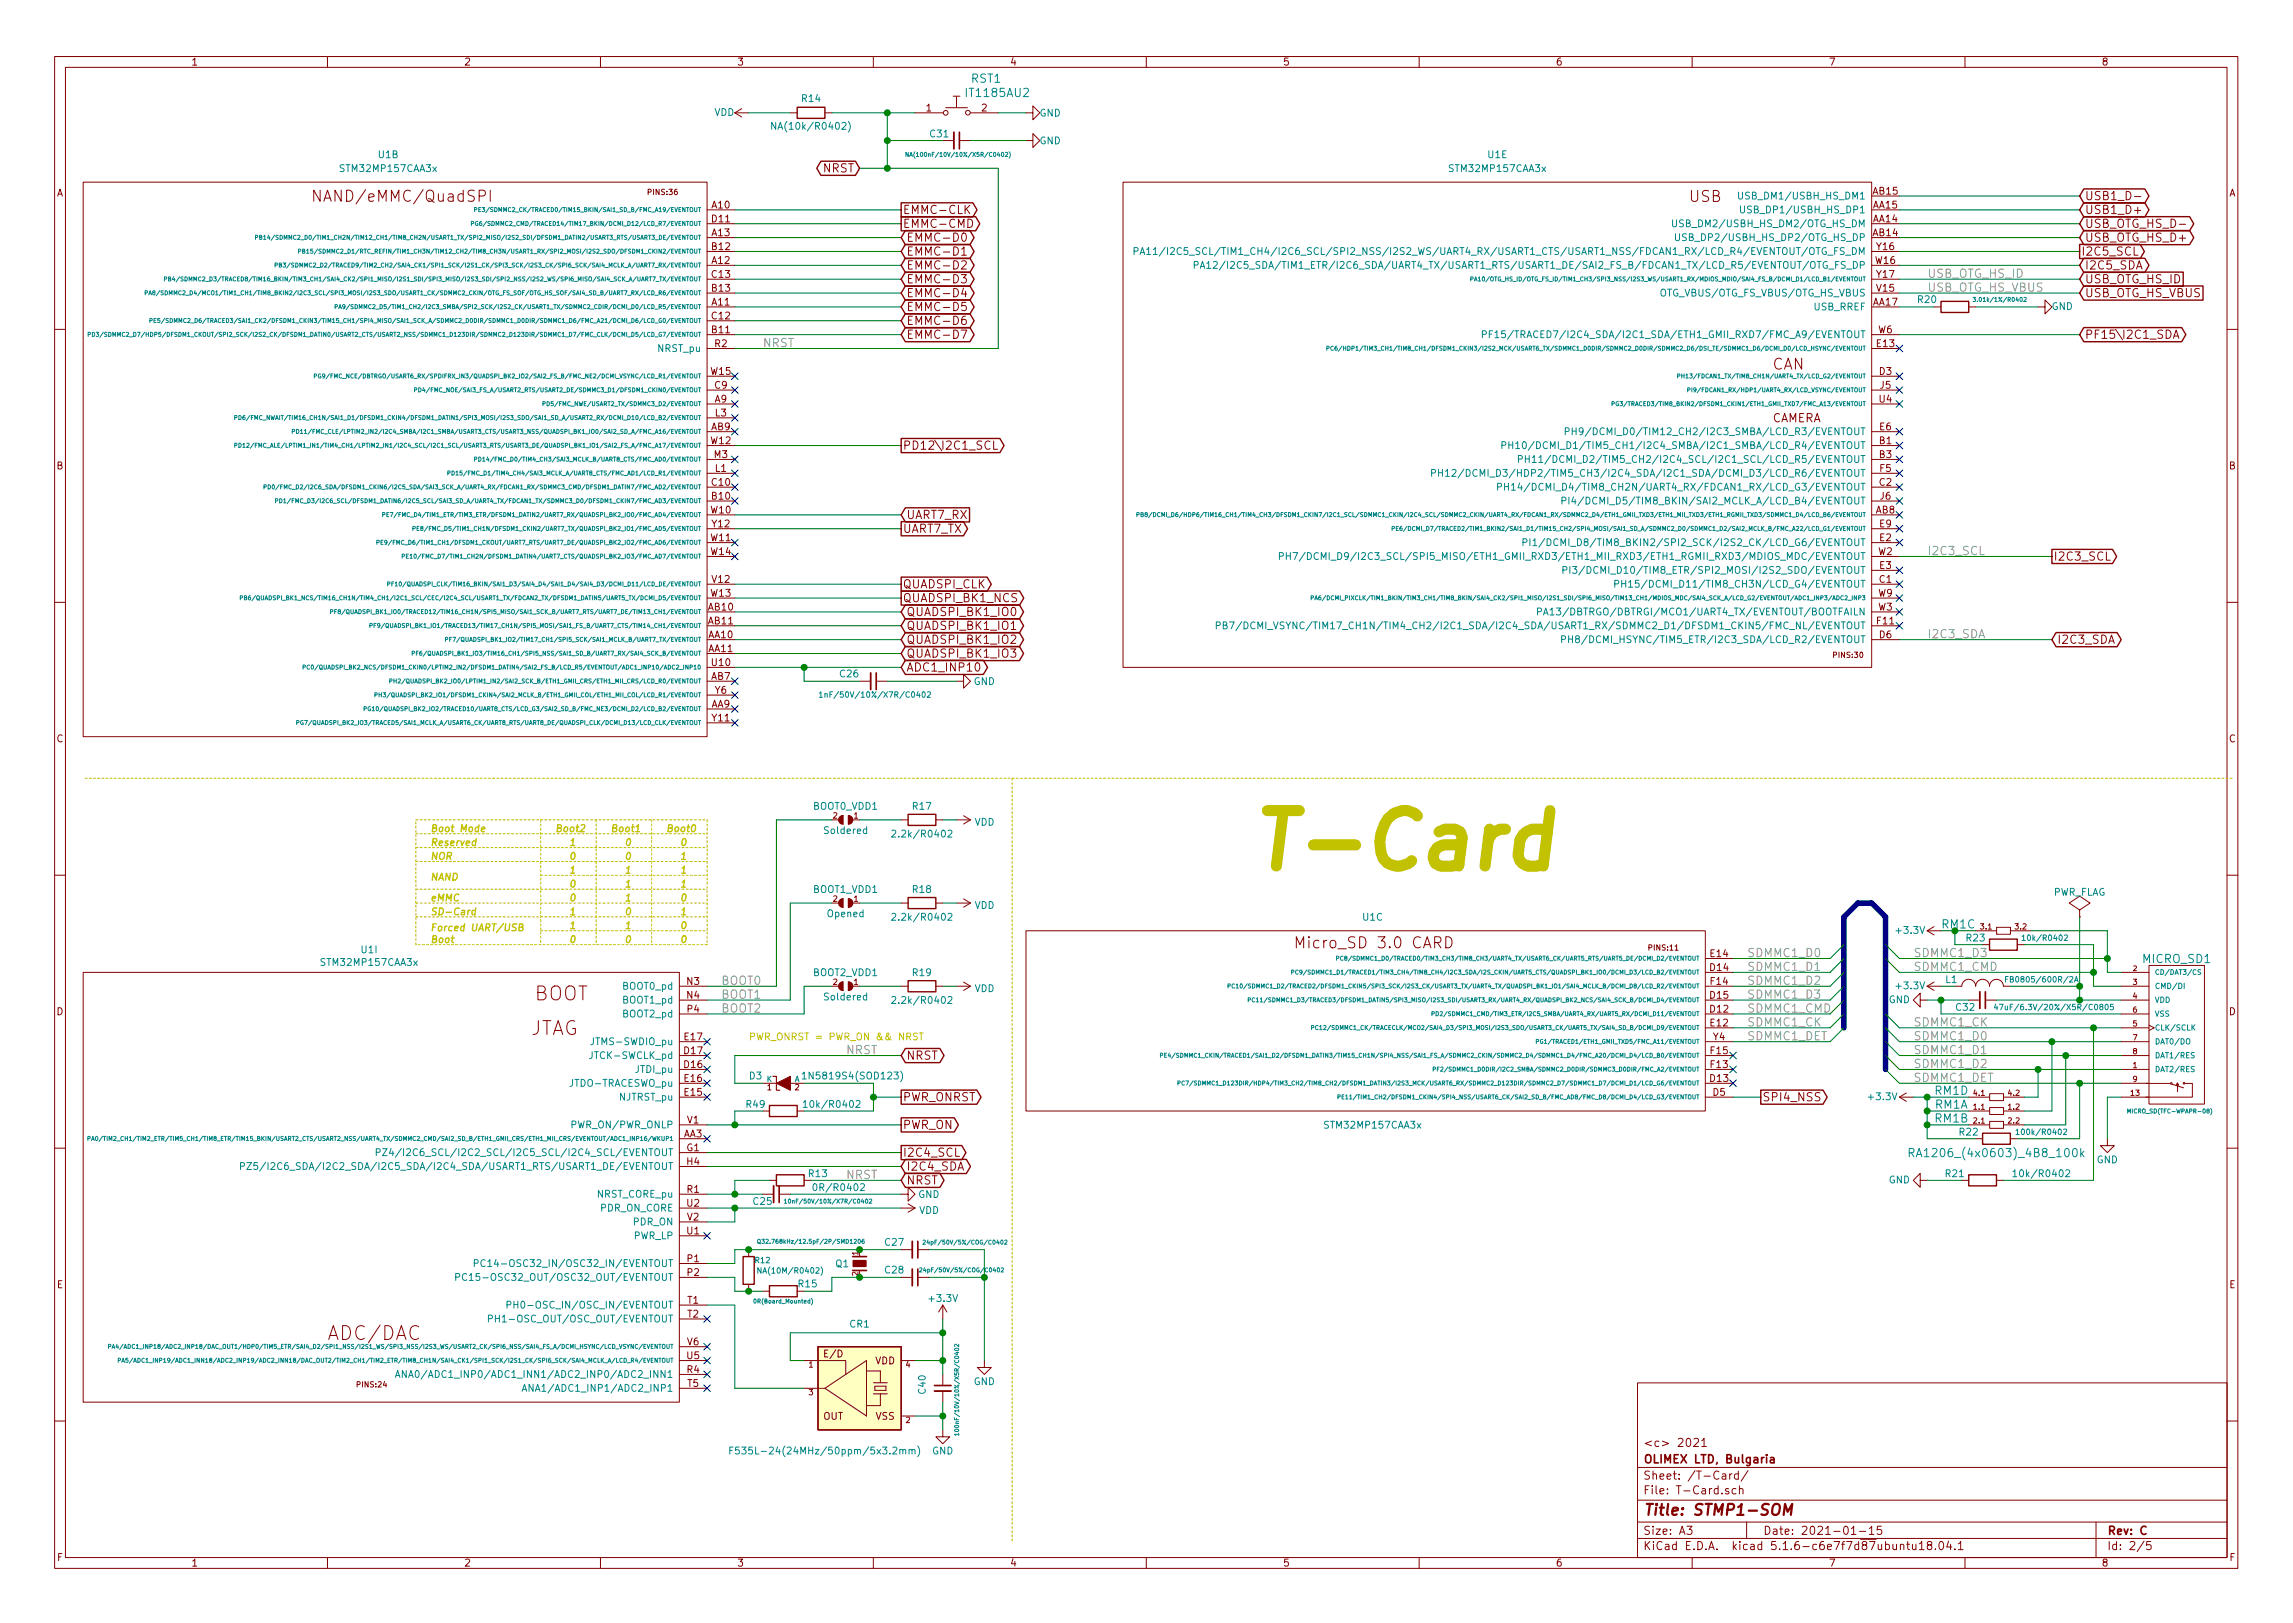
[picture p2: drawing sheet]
<svg xmlns="http://www.w3.org/2000/svg" width="297mm" height="210mm" viewBox="0 0 297 210" stroke-linecap="round" stroke-linejoin="round" font-family="sans-serif">
<defs><g id="words">
<text font-size="10" fill="#c2c200" x="161.6" y="112.6">T-Card</text>
<g font-size="2.5" fill="#840000">
<text x="69.1" y="129.6">BOOT</text>
<text x="68.5" y="134.1">JTAG</text>
<text x="42.7" y="173.6">ADC/DAC</text>
</g>
<g font-size="2" fill="#840000">
<text x="41.5" y="26.1">NAND/eMMC/QuadSPI</text>
<text x="218.8" y="26.2">USB</text>
<text x="168.5" y="122.9">Micro_SD 3.0 CARD</text>
<text x="212.8" y="196.3">Title: STMP1-SOM</text>
</g>
<text font-size="2" fill="#008484" x="229.5" y="47.9">CAN</text>
<g font-size="1.5" fill="#008484">
<text x="125.8" y="10.7">RST1</text>
<text x="125.4" y="12.6">IT1185AU2</text>
<text x="277.6" y="124.8">MICRO_SD1</text>
<text x="250.7" y="141.8">RM1D</text>
<text x="250.7" y="143.6">RM1A</text>
<text x="248.6" y="149.9">RA1206_(4x0603)_4B8_100k</text>
<text x="250.7" y="145.4">RM1B</text>
</g>
<g font-size="1.5" fill="#840000">
<text x="106.6" y="22.3">NRST</text>
<text x="116.9" y="29.5">EMMC-CMD</text>
<text x="116.9" y="27.7">EMMC-CLK</text>
<text x="270" y="29.5">USB_OTG_HS_D-</text>
<text x="270" y="25.9">USB1_D-</text>
<text x="270" y="27.7">USB1_D+</text>
<text x="117.4" y="34.9">EMMC-D2</text>
<text x="117.4" y="31.3">EMMC-D0</text>
<text x="117.4" y="33.1">EMMC-D1</text>
<text x="269.6" y="33.1">I2C5_SCL</text>
<text x="270" y="34.9">I2C5_SDA</text>
<text x="270" y="31.3">USB_OTG_HS_D+</text>
<text x="117.4" y="36.7">EMMC-D3</text>
<text x="117.4" y="40.3">EMMC-D5</text>
<text x="117.4" y="38.5">EMMC-D4</text>
<text x="270" y="38.5">USB_OTG_HS_VBUS</text>
<text x="270" y="36.7">USB_OTG_HS_ID</text>
<text x="117.4" y="43.9">EMMC-D7</text>
<text x="117.4" y="42.1">EMMC-D6</text>
<text x="270" y="43.9">PF15\I2C1_SDA</text>
<text x="116.9" y="58.3">PD12\I2C1_SCL</text>
<text x="229.5" y="54.7">CAMERA</text>
<text x="116.9" y="69">UART7_TX</text>
<text x="117.4" y="67.2">UART7_RX</text>
<text x="116.9" y="76.2">QUADSPI_CLK</text>
<text x="266" y="72.6">I2C3_SCL</text>
<text x="116.9" y="78">QUADSPI_BK1_NCS</text>
<text x="117.4" y="83.4">QUADSPI_BK1_IO2</text>
<text x="117.4" y="81.6">QUADSPI_BK1_IO1</text>
<text x="117.4" y="79.8">QUADSPI_BK1_IO0</text>
<text x="266.5" y="83.4">I2C3_SDA</text>
<text x="117.4" y="87">ADC1_INP10</text>
<text x="117.4" y="85.2">QUADSPI_BK1_IO3</text>
<text x="117.4" y="137.3">NRST</text>
<text x="116.9" y="142.7">PWR_ONRST</text>
<text x="228.3" y="142.7">SPI4_NSS</text>
<text x="116.9" y="149.9">I2C4_SCL</text>
<text x="116.9" y="146.3">PWR_ON</text>
<text x="117.4" y="153.4">NRST</text>
<text x="117.4" y="151.7">I2C4_SDA</text>
<text x="212.8" y="191.7">Sheet: /T-Card/</text>
<text x="212.8" y="189.6">OLIMEX LTD, Bulgaria</text>
<text x="212.8" y="187.4">&lt;c&gt; 2021</text>
<text x="212.8" y="193.6">File: T-Card.sch</text>
<text x="212.8" y="200.8">KiCad E.D.A. kicad 5.1.6-c6e7f7d87ubuntu18.04.1</text>
<text x="212.8" y="198.8">Size: A3</text>
<text x="228.4" y="198.8">Date: 2021-01-15</text>
<text x="272.9" y="198.8">Rev: C</text>
<text x="272.9" y="200.8">Id: 2/5</text>
</g>
<g font-size="1.5" fill="#848484">
<text x="249.6" y="36">USB_OTG_HS_ID</text>
<text x="249.6" y="37.8">USB_OTG_HS_VBUS</text>
<text x="98.8" y="45">NRST</text>
<text x="249.6" y="71.9">I2C3_SCL</text>
<text x="249.6" y="82.7">I2C3_SDA</text>
<text x="226.3" y="124">SDMMC1_D0</text>
<text x="226.3" y="125.8">SDMMC1_D1</text>
<text x="247.8" y="124">SDMMC1_D3</text>
<text x="247.8" y="125.8">SDMMC1_CMD</text>
<text x="93.4" y="127.6">BOOT0</text>
<text x="93.4" y="129.4">BOOT1</text>
<text x="93.4" y="131.2">BOOT2</text>
<text x="226.3" y="131.2">SDMMC1_CMD</text>
<text x="226.3" y="127.6">SDMMC1_D2</text>
<text x="226.3" y="129.4">SDMMC1_D3</text>
<text x="109.6" y="136.6">NRST</text>
<text x="226.3" y="134.8">SDMMC1_DET</text>
<text x="226.3" y="133">SDMMC1_CK</text>
<text x="247.8" y="133">SDMMC1_CK</text>
<text x="247.8" y="136.6">SDMMC1_D1</text>
<text x="247.8" y="134.8">SDMMC1_D0</text>
<text x="247.8" y="140.2">SDMMC1_DET</text>
<text x="247.8" y="138.4">SDMMC1_D2</text>
<text x="109.6" y="152.7">NRST</text>
</g>
<text font-size="1.5" fill="#008400" x="251.6" y="120.3">RM1C</text>
<g font-size="1.3" fill="#840000">
<text x="24.7" y="8.5">1</text>
<text x="60.1" y="8.5">2</text>
<text x="95.5" y="8.5">3</text>
<text x="130.8" y="8.5">4</text>
<text x="166.2" y="8.5">5</text>
<text x="201.5" y="8.5">6</text>
<text x="236.9" y="8.5">7</text>
<text x="272.2" y="8.5">8</text>
<text x="120" y="14.4">1</text>
<text x="127.2" y="14.4">2</text>
<text x="7.3" y="25.4">A</text>
<text x="92.2" y="27">A10</text>
<text x="92.2" y="28.8">D11</text>
<text x="242.7" y="28.8">AA14</text>
<text x="242.7" y="27">AA15</text>
<text x="242.7" y="25.2">AB15</text>
<text x="288.7" y="25.4">A</text>
<text x="92.2" y="34.2">A12</text>
<text x="92.2" y="30.6">A13</text>
<text x="92.2" y="32.4">B12</text>
<text x="92.2" y="36">C13</text>
<text x="242.7" y="30.6">AB14</text>
<text x="243" y="34.2">W16</text>
<text x="243.1" y="32.4">Y16</text>
<text x="243.1" y="36">Y17</text>
<text x="92.2" y="39.6">A11</text>
<text x="92.2" y="37.8">B13</text>
<text x="92.2" y="41.4">C12</text>
<text x="242.7" y="39.6">AA17</text>
<text x="243.1" y="37.8">V15</text>
<text x="92.2" y="43.2">B11</text>
<text x="92.6" y="45">R2</text>
<text x="243.1" y="45">E13</text>
<text x="243.3" y="43.2">W6</text>
<text x="92.1" y="48.6">W15</text>
<text x="92.6" y="52.2">A9</text>
<text x="92.6" y="50.4">C9</text>
<text x="92.7" y="53.9">L3</text>
<text x="243.5" y="48.6">D3</text>
<text x="243.5" y="52.2">U4</text>
<text x="243.6" y="50.4">J5</text>
<text x="92.1" y="57.5">W12</text>
<text x="92.2" y="55.7">AB9</text>
<text x="92.5" y="59.3">M3</text>
<text x="243.5" y="57.5">B1</text>
<text x="243.5" y="59.3">B3</text>
<text x="243.5" y="55.7">E6</text>
<text x="7.3" y="60.8">B</text>
<text x="92.2" y="64.7">B10</text>
<text x="92.2" y="62.9">C10</text>
<text x="92.7" y="61.1">L1</text>
<text x="243.5" y="62.9">C2</text>
<text x="243.5" y="61.1">F5</text>
<text x="243.6" y="64.7">J6</text>
<text x="288.7" y="60.8">B</text>
<text x="92.1" y="66.5">W10</text>
<text x="92.1" y="70.1">W11</text>
<text x="92.1" y="71.9">W14</text>
<text x="92.3" y="68.3">Y12</text>
<text x="243" y="66.5">AB8</text>
<text x="243.3" y="71.9">W2</text>
<text x="243.5" y="70.1">E2</text>
<text x="243.5" y="68.3">E9</text>
<text x="92.1" y="77.3">W13</text>
<text x="92.3" y="75.5">V12</text>
<text x="243.3" y="77.3">W9</text>
<text x="243.5" y="75.5">C1</text>
<text x="243.5" y="73.7">E3</text>
<text x="91.8" y="82.7">AA10</text>
<text x="91.8" y="79.1">AB10</text>
<text x="91.8" y="80.9">AB11</text>
<text x="243.2" y="80.9">F11</text>
<text x="243.3" y="79.1">W3</text>
<text x="243.5" y="82.7">D6</text>
<text x="91.8" y="84.5">AA11</text>
<text x="92.2" y="88.1">AB7</text>
<text x="92.2" y="86.3">U10</text>
<text x="92.6" y="89.9">Y6</text>
<text x="92.2" y="91.7">AA9</text>
<text x="92.3" y="93.5">Y11</text>
<text x="7.3" y="96.2">C</text>
<text x="288.7" y="96.2">C</text>
<text x="221.6" y="125.8">D14</text>
<text x="221.6" y="124">E14</text>
<text x="7.3" y="131.5">D</text>
<text x="89" y="127.6">N3</text>
<text x="89" y="129.4">N4</text>
<text x="89" y="131.2">P4</text>
<text x="221.6" y="131.2">D12</text>
<text x="221.6" y="129.4">D15</text>
<text x="221.6" y="127.6">F14</text>
<text x="288.7" y="131.5">D</text>
<text x="88.7" y="136.6">D17</text>
<text x="88.7" y="134.8">E17</text>
<text x="221.6" y="133">E12</text>
<text x="221.6" y="136.6">F15</text>
<text x="222" y="134.8">Y4</text>
<text x="88.7" y="138.4">D16</text>
<text x="88.7" y="142">E15</text>
<text x="88.7" y="140.2">E16</text>
<text x="221.6" y="140.2">D13</text>
<text x="221.6" y="138.4">F13</text>
<text x="221.9" y="142">D5</text>
<text x="88.6" y="147.3">AA3</text>
<text x="89" y="149.1">G1</text>
<text x="89" y="145.5">V1</text>
<text x="89" y="150.9">H4</text>
<text x="89" y="154.5">R1</text>
<text x="89" y="159.9">U1</text>
<text x="89" y="156.3">U2</text>
<text x="89" y="158.1">V2</text>
<text x="7.4" y="166.9">E</text>
<text x="89" y="163.5">P1</text>
<text x="89" y="165.3">P2</text>
<text x="288.8" y="166.9">E</text>
<text x="89.1" y="168.9">T1</text>
<text x="89.1" y="170.7">T2</text>
<text x="89" y="177.9">R4</text>
<text x="89" y="176.1">U5</text>
<text x="89" y="174.3">V6</text>
<text x="89.1" y="179.7">T5</text>
<text x="106.9" y="175.8">E/D</text>
<text x="113.4" y="176.7">VDD</text>
<text x="106.6" y="183.9">OUT</text>
<text x="113.4" y="183.9">VSS</text>
<text x="7.4" y="202.2">F</text>
<text x="24.7" y="202.9">1</text>
<text x="60.1" y="202.9">2</text>
<text x="95.5" y="202.9">3</text>
<text x="130.8" y="202.9">4</text>
<text x="166.2" y="202.9">5</text>
<text x="201.5" y="202.9">6</text>
<text x="236.9" y="202.9">7</text>
<text x="272.2" y="202.9">8</text>
<text x="288.8" y="202.2">F</text>
</g>
<g font-size="1.3" fill="#008484">
<text x="92.5" y="15">VDD</text>
<text x="100.7" y="16.8">NA(10k/R0402)</text>
<text x="103.9" y="13.2">R14</text>
<text x="120.5" y="17.8">C31</text>
<text x="134.7" y="15.1">GND</text>
<text x="44.3" y="22.3">STM32MP157CAA3x</text>
<text x="49" y="20.5">U1B</text>
<text x="134.7" y="18.7">GND</text>
<text x="187.9" y="22.3">STM32MP157CAA3x</text>
<text x="192.8" y="20.5">U1E</text>
<text x="218" y="29.4">USB_DM2/USBH_HS_DM2/OTG_HS_DM</text>
<text x="226.1" y="25.8">USB_DM1/USBH_HS_DM1</text>
<text x="226.5" y="27.6">USB_DP1/USBH_HS_DP1</text>
<text x="155.6" y="33">PA11/I2C5_SCL/TIM1_CH4/I2C6_SCL/SPI2_NSS/I2S2_WS/UART4_RX/USART1_CTS/USART1_NSS/FDCAN1_RX/LCD_R4/EVENTOUT/OTG_FS_DM</text>
<text x="161.6" y="34.8">PA12/I2C5_SDA/TIM1_ETR/I2C6_SDA/UART4_TX/USART1_RTS/USART1_DE/SAI2_FS_B/FDCAN1_TX/LCD_R5/EVENTOUT/OTG_FS_DP</text>
<text x="218.6" y="31.2">USB_DP2/USBH_HS_DP2/OTG_HS_DP</text>
<text x="215.7" y="38.4">OTG_VBUS/OTG_FS_VBUS/OTG_HS_VBUS</text>
<text x="235" y="40.2">USB_RREF</text>
<text x="248.5" y="39.3">R20</text>
<text x="265.8" y="40.2">GND</text>
<text x="85.3" y="45.6">NRST_pu</text>
<text x="196.4" y="43.8">PF15/TRACED7/I2C4_SDA/I2C1_SDA/ETH1_GMII_RXD7/FMC_A9/EVENTOUT</text>
<text x="199.3" y="58.2">PH10/DCMI_D1/TIM5_CH1/I2C4_SMBA/I2C1_SMBA/LCD_R4/EVENTOUT</text>
<text x="201.6" y="60">PH11/DCMI_D2/TIM5_CH2/I2C4_SCL/I2C1_SCL/LCD_R5/EVENTOUT</text>
<text x="206.6" y="56.4">PH9/DCMI_D0/TIM12_CH2/I2C3_SMBA/LCD_R3/EVENTOUT</text>
<text x="191.8" y="61.8">PH12/DCMI_D3/HDP2/TIM5_CH3/I2C4_SDA/I2C1_SDA/DCMI_D3/LCD_R6/EVENTOUT</text>
<text x="198.2" y="63.6">PH14/DCMI_D4/TIM8_CH2N/UART4_RX/FDCAN1_RX/LCD_G3/EVENTOUT</text>
<text x="205.7" y="65.4">PI4/DCMI_D5/TIM8_BKIN/SAI2_MCLK_A/LCD_B4/EVENTOUT</text>
<text x="202.1" y="70.7">PI1/DCMI_D8/TIM8_BKIN2/SPI2_SCK/I2S2_CK/LCD_G6/EVENTOUT</text>
<text x="172.3" y="72.5">PH7/DCMI_D9/I2C3_SCL/SPI5_MISO/ETH1_GMII_RXD3/ETH1_MII_RXD3/ETH1_RGMII_RXD3/MDIOS_MDC/EVENTOUT</text>
<text x="206.5" y="74.3">PI3/DCMI_D10/TIM8_ETR/SPI2_MOSI/I2S2_SDO/EVENTOUT</text>
<text x="212.3" y="76.1">PH15/DCMI_D11/TIM8_CH3N/LCD_G4/EVENTOUT</text>
<text x="165.4" y="81.5">PB7/DCMI_VSYNC/TIM17_CH1N/TIM4_CH2/I2C1_SDA/I2C4_SDA/USART1_RX/SDMMC2_D1/DFSDM1_CKIN5/FMC_NL/EVENTOUT</text>
<text x="202.1" y="79.7">PA13/DBTRGO/DBTRGI/MCO1/UART4_TX/EVENTOUT/BOOTFAILN</text>
<text x="205.6" y="83.3">PH8/DCMI_HSYNC/TIM5_ETR/I2C3_SDA/LCD_R2/EVENTOUT</text>
<text x="108.9" y="87.7">C26</text>
<text x="126.1" y="88.7">GND</text>
<text x="105.4" y="104.9">BOOT0_VDD1</text>
<text x="118.3" y="104.9">R17</text>
<text x="126.2" y="107">VDD</text>
<text x="106.9" y="108">Soldered</text>
<text x="116.2" y="108.5">2.2k/R0402</text>
<text x="105.4" y="115.7">BOOT1_VDD1</text>
<text x="107.2" y="118.8">Opened</text>
<text x="116.2" y="119.3">2.2k/R0402</text>
<text x="118.3" y="115.7">R18</text>
<text x="126.2" y="117.7">VDD</text>
<text x="176.6" y="119.3">U1C</text>
<text x="265.9" y="116">PWR_FLAG</text>
<text x="41.8" y="125.1">STM32MP157CAA3x</text>
<text x="46.8" y="123.5">U1I</text>
<text x="245.7" y="121">+3.3V</text>
<text x="254.8" y="122">R23</text>
<text x="80.7" y="128.2">BOOT0_pd</text>
<text x="80.7" y="130">BOOT1_pd</text>
<text x="80.7" y="131.8">BOOT2_pd</text>
<text x="105.4" y="126.5">BOOT2_VDD1</text>
<text x="106.9" y="129.6">Soldered</text>
<text x="116.2" y="130">2.2k/R0402</text>
<text x="118.3" y="126.5">R19</text>
<text x="126.2" y="128.5">VDD</text>
<text x="244.7" y="130">GND</text>
<text x="245.7" y="128.2">+3.3V</text>
<text x="252.1" y="127.4">L1</text>
<text x="253.4" y="130.9">C32</text>
<text x="76.8" y="137.2">JTCK-SWCLK_pd</text>
<text x="77.1" y="135.4">JTMS-SWDIO_pu</text>
<text x="74" y="140.8">JTDO-TRACESWO_pu</text>
<text x="80.2" y="142.6">NJTRST_pu</text>
<text x="82.3" y="139">JTDI_pu</text>
<text x="96.7" y="143.5">R49</text>
<text x="97.1" y="139.8">D3</text>
<text x="104.7" y="143.5">10k/R0402</text>
<text x="104.7" y="139.8">1N5819S4(SOD123)</text>
<text x="242.2" y="142.5">+3.3V</text>
<text x="53.1" y="149.8">PZ4/I2C6_SCL/I2C2_SCL/I2C5_SCL/I2C4_SCL/EVENTOUT</text>
<text x="74.4" y="146.2">PWR_ON/PWR_ONLP</text>
<text x="171.8" y="146.2">STM32MP157CAA3x</text>
<text x="253.9" y="147.1">R22</text>
<text x="36.2" y="151.6">PZ5/I2C6_SDA/I2C2_SDA/I2C5_SDA/I2C4_SDA/USART1_RTS/USART1_DE/EVENTOUT</text>
<text x="77.4" y="155.2">NRST_CORE_pu</text>
<text x="104.8" y="152.5">R13</text>
<text x="105.8" y="154.3">0R/R0402</text>
<text x="118.9" y="155.2">GND</text>
<text x="244.7" y="153.3">GND</text>
<text x="252.1" y="152.5">R21</text>
<text x="261.4" y="152.5">10k/R0402</text>
<text x="271.6" y="150.7">GND</text>
<text x="77.8" y="157">PDR_ON_CORE</text>
<text x="82.1" y="160.5">PWR_LP</text>
<text x="82.1" y="158.7">PDR_ON</text>
<text x="97.6" y="156.1">C25</text>
<text x="114.7" y="161.4">C27</text>
<text x="119.1" y="157.3">VDD</text>
<text x="61.4" y="165.9">PC15-OSC32_OUT/OSC32_OUT/EVENTOUT</text>
<text x="64.1" y="164.1">PC14-OSC32_IN/OSC32_IN/EVENTOUT</text>
<text x="103.5" y="166.8">R15</text>
<text x="108.3" y="164.2">Q1</text>
<text x="114.7" y="165">C28</text>
<text x="64.8" y="171.3">PH1-OSC_OUT/OSC_OUT/EVENTOUT</text>
<text x="67.6" y="169.5">PH0-OSC_IN/OSC_IN/EVENTOUT</text>
<text x="110.1" y="172">CR1</text>
<text x="120.5" y="168.7">+3.3V</text>
<text x="54.8" y="178.5">ANA0/ADC1_INP0/ADC1_INN1/ADC2_INP0/ADC2_INN1</text>
<text x="126.1" y="179.4">GND</text>
<text x="69.4" y="180.3">ANA1/ADC1_INP1/ADC2_INP1</text>
<text x="119.9" y="180.5" transform="rotate(-90 119.9 180.5)">C40</text>
<text x="96.7" y="188.4">F535L-24(24MHz/50ppm/5x3.2mm)</text>
<text x="120.7" y="188.4">GND</text>
</g>
<g font-size="1.3" fill="#c2c200">
<text x="55.7" y="107.8">Boot Mode</text>
<text x="71.8" y="107.8">Boot2</text>
<text x="79" y="107.8">Boot1</text>
<text x="86.2" y="107.8">Boot0</text>
<text x="55.7" y="111.4">NOR</text>
<text x="55.7" y="109.6">Reserved</text>
<text x="73.6" y="113.2">1</text>
<text x="73.6" y="111.4">0</text>
<text x="73.6" y="109.6">1</text>
<text x="80.8" y="113.2">1</text>
<text x="80.8" y="111.4">0</text>
<text x="80.8" y="109.6">0</text>
<text x="88" y="113.2">1</text>
<text x="88" y="111.4">1</text>
<text x="88" y="109.6">0</text>
<text x="55.7" y="114.1">NAND</text>
<text x="55.7" y="118.6">SD-Card</text>
<text x="55.7" y="116.8">eMMC</text>
<text x="73.6" y="118.6">1</text>
<text x="73.6" y="116.8">0</text>
<text x="73.6" y="115">0</text>
<text x="80.8" y="115">1</text>
<text x="80.8" y="118.6">0</text>
<text x="80.8" y="116.8">1</text>
<text x="88" y="118.6">1</text>
<text x="88" y="116.8">0</text>
<text x="88" y="115">1</text>
<text x="55.7" y="120.6">Forced UART/USB</text>
<text x="55.7" y="122.2">Boot</text>
<text x="73.6" y="122.2">0</text>
<text x="73.6" y="120.4">1</text>
<text x="80.8" y="122.2">0</text>
<text x="80.8" y="120.4">1</text>
<text x="88" y="122.2">0</text>
<text x="88" y="120.4">0</text>
<text x="97" y="134.8">PWR_ONRST = PWR_ON &amp;&amp; NRST</text>
</g>
<g font-size="1" fill="#840000">
<text x="84" y="25.2">PINS:36</text>
<text x="237.6" y="85.2">PINS:30</text>
<text x="107.9" y="106">2</text>
<text x="110.6" y="106">1</text>
<text x="107.9" y="116.8">2</text>
<text x="110.6" y="116.8">1</text>
<text x="213.7" y="123.1">PINS:11</text>
<text x="256.6" y="120.4">3.1</text>
<text x="261.1" y="120.4">3.2</text>
<text x="107.9" y="127.6">2</text>
<text x="110.6" y="127.6">1</text>
<text x="276.3" y="127.6">3</text>
<text x="276.3" y="129.4">4</text>
<text x="276.3" y="131.2">6</text>
<text x="276.3" y="133">5</text>
<text x="276.3" y="134.8">7</text>
<text x="276.3" y="136.6">8</text>
<text x="99.4" y="141.2">1</text>
<text x="103" y="141.2">2</text>
<text x="255.7" y="142">4.1</text>
<text x="255.7" y="143.7">1.1</text>
<text x="260.2" y="142">4.2</text>
<text x="260.2" y="143.7">1.2</text>
<text x="276" y="142">13</text>
<text x="276.3" y="138.4">1</text>
<text x="276.3" y="140.2">9</text>
<text x="255.7" y="145.5">2.1</text>
<text x="260.2" y="145.5">2.2</text>
<text x="111.2" y="165.3" transform="rotate(-90 111.2 165.3)">2</text>
<text x="111.2" y="162.6" transform="rotate(-90 111.2 162.6)">1</text>
<text x="46.3" y="179.7">PINS:24</text>
<text x="104.8" y="177.2">1</text>
<text x="117.4" y="177.2">4</text>
<text x="104.8" y="180.7">3</text>
<text x="117.4" y="184.3">2</text>
</g>
<g font-size="1" fill="#008484">
<text x="107.6" y="90.4">1nF/50V/10%/X7R/C0402</text>
<text x="262.5" y="121.9">10k/R0402</text>
<text x="259.9" y="130.9">47uF/6.3V/20%/X5R/C0805</text>
<text x="260.6" y="127.3">FB0805/600R/2A</text>
<text x="279.1" y="128.1">CMD/DI</text>
<text x="279.1" y="129.9">VDD</text>
<text x="279.1" y="131.7">VSS</text>
<text x="279.1" y="133.5">CLK/SCLK</text>
<text x="279.1" y="135.3">DAT0/DO</text>
<text x="279.1" y="137.1">DAT1/RES</text>
<text x="99.3" y="140.2">K</text>
<text x="102.9" y="140.2">A</text>
<text x="279.1" y="138.9">DAT2/RES</text>
<text x="261.7" y="147">100k/R0402</text>
<text x="97.9" y="163.6">R12</text>
<text x="98.7" y="165">NA(10M/R0402)</text>
</g>
<text font-size=".9" fill="#840000" x="276.4" y="125.8">2</text>
<text font-size=".9" fill="#008484" x="279.1" y="126.3">CD/DAT3/CS</text>
<g font-size=".8" fill="#008484">
<text x="118.6" y="20.3">NA(100nF/10V/10%/X5R/C0402)</text>
<text x="63.7" y="29.3">PG6/SDMMC2_CMD/TRACED14/TIM17_BKIN/DCMI_D12/LCD_R7/EVENTOUT</text>
<text x="63.9" y="27.5">PE3/SDMMC2_CK/TRACED0/TIM15_BKIN/SAI1_SD_B/FMC_A19/EVENTOUT</text>
<text x="38.5" y="31">PB14/SDMMC2_D0/TIM1_CH2N/TIM12_CH1/TIM8_CH2N/USART1_TX/SPI2_MISO/I2S2_SDI/DFSDM1_DATIN2/USART3_RTS/USART3_DE/EVENTOUT</text>
<text x="41.3" y="34.6">PB3/SDMMC2_D2/TRACED9/TIM2_CH2/SAI4_CK1/SPI1_SCK/I2S1_CK/SPI3_SCK/I2S3_CK/SPI6_SCK/SAI4_MCLK_A/UART7_RX/EVENTOUT</text>
<text x="43.8" y="32.8">PB15/SDMMC2_D1/RTC_REFIN/TIM1_CH3N/TIM12_CH2/TIM8_CH3N/USART1_RX/SPI2_MOSI/I2S2_SDO/DFSDM1_CKIN2/EVENTOUT</text>
<text x="25.4" y="38.2">PA8/SDMMC2_D4/MCO1/TIM1_CH1/TIM8_BKIN2/I2C3_SCL/SPI3_MOSI/I2S3_SDO/USART1_CK/SDMMC2_CKIN/OTG_FS_SOF/OTG_HS_SOF/SAI4_SD_B/UART7_RX/LCD_R6/EVENTOUT</text>
<text x="26.2" y="41.8">PE5/SDMMC2_D6/TRACED3/SAI1_CK2/DFSDM1_CKIN3/TIM15_CH1/SPI4_MISO/SAI1_SCK_A/SDMMC2_D0DIR/SDMMC1_D0DIR/SDMMC1_D6/FMC_A21/DCMI_D6/LCD_G0/EVENTOUT</text>
<text x="28.9" y="36.4">PB4/SDMMC2_D3/TRACED8/TIM16_BKIN/TIM3_CH1/SAI4_CK2/SPI1_MISO/I2S1_SDI/SPI3_MISO/I2S3_SDI/SPI2_NSS/I2S2_WS/SPI6_MISO/SAI4_SCK_A/UART7_TX/EVENTOUT</text>
<text x="48" y="40">PA9/SDMMC2_D5/TIM1_CH2/I2C3_SMBA/SPI2_SCK/I2S2_CK/USART1_TX/SDMMC2_CDIR/DCMI_D0/LCD_R5/EVENTOUT</text>
<text x="195.2" y="36.4">PA10/OTG_HS_ID/OTG_FS_ID/TIM1_CH3/SPI3_NSS/I2S3_WS/USART1_RX/MDIOS_MDIO/SAI4_FS_B/DCMI_D1/LCD_B1/EVENTOUT</text>
<text x="256.3" y="39.1">3.01k/1%/R0402</text>
<text x="18.7" y="43.6">PD3/SDMMC2_D7/HDP5/DFSDM1_CKOUT/SPI2_SCK/I2S2_CK/DFSDM1_DATIN0/USART2_CTS/USART2_NSS/SDMMC1_D123DIR/SDMMC2_D123DIR/SDMMC1_D7/FMC_CLK/DCMI_D5/LCD_G7/EVENTOUT</text>
<text x="178.6" y="45.4">PC6/HDP1/TIM3_CH1/TIM8_CH1/DFSDM1_CKIN3/I2S2_MCK/USART6_TX/SDMMC1_D0DIR/SDMMC2_D0DIR/SDMMC2_D6/DSI_TE/SDMMC1_D6/DCMI_D0/LCD_HSYNC/EVENTOUT</text>
<text x="44.7" y="49">PG9/FMC_NCE/DBTRGO/USART6_RX/SPDIFRX_IN3/QUADSPI_BK2_IO2/SAI2_FS_B/FMC_NE2/DCMI_VSYNC/LCD_R1/EVENTOUT</text>
<text x="56.4" y="50.8">PD4/FMC_NOE/SAI3_FS_A/USART2_RTS/USART2_DE/SDMMC3_D1/DFSDM1_CKIN0/EVENTOUT</text>
<text x="71.7" y="52.6">PD5/FMC_NWE/USART2_TX/SDMMC3_D2/EVENTOUT</text>
<text x="211.5" y="52.6">PG3/TRACED3/TIM8_BKIN2/DFSDM1_CKIN1/ETH1_GMII_TXD7/FMC_A13/EVENTOUT</text>
<text x="219.3" y="49">PH13/FDCAN1_TX/TIM8_CH1N/UART4_TX/LCD_G2/EVENTOUT</text>
<text x="220.5" y="50.8">PI9/FDCAN1_RX/HDP1/UART4_RX/LCD_VSYNC/EVENTOUT</text>
<text x="36" y="58">PD12/FMC_ALE/LPTIM1_IN1/TIM4_CH1/LPTIM2_IN1/I2C4_SCL/I2C1_SCL/USART3_RTS/USART3_DE/QUADSPI_BK1_IO1/SAI2_FS_A/FMC_A17/EVENTOUT</text>
<text x="36" y="54.4">PD6/FMC_NWAIT/TIM16_CH1N/SAI1_D1/DFSDM1_CKIN4/DFSDM1_DATIN1/SPI3_MOSI/I2S3_SDO/SAI1_SD_A/USART2_RX/DCMI_D10/LCD_B2/EVENTOUT</text>
<text x="42.3" y="56.2">PD11/FMC_CLE/LPTIM2_IN2/I2C4_SMBA/I2C1_SMBA/USART3_CTS/USART3_NSS/QUADSPI_BK1_IO0/SAI2_SD_A/FMC_A16/EVENTOUT</text>
<text x="63.9" y="59.8">PD14/FMC_D0/TIM4_CH3/SAI3_MCLK_B/UART8_CTS/FMC_AD0/EVENTOUT</text>
<text x="38.9" y="63.4">PD0/FMC_D2/I2C6_SDA/DFSDM1_CKIN6/I2C5_SDA/SAI3_SCK_A/UART4_RX/FDCAN1_RX/SDMMC3_CMD/DFSDM1_DATIN7/FMC_AD2/EVENTOUT</text>
<text x="40.5" y="65.2">PD1/FMC_D3/I2C6_SCL/DFSDM1_DATIN6/I2C5_SCL/SAI3_SD_A/UART4_TX/FDCAN1_TX/SDMMC3_D0/DFSDM1_CKIN7/FMC_AD3/EVENTOUT</text>
<text x="60.7" y="61.6">PD15/FMC_D1/TIM4_CH4/SAI3_MCLK_A/UART8_CTS/FMC_AD1/LCD_R1/EVENTOUT</text>
<text x="52" y="70.6">PE9/FMC_D6/TIM1_CH1/DFSDM1_CKOUT/UART7_RTS/UART7_DE/QUADSPI_BK2_IO2/FMC_AD6/EVENTOUT</text>
<text x="52.8" y="67">PE7/FMC_D4/TIM1_ETR/TIM3_ETR/DFSDM1_DATIN2/UART7_RX/QUADSPI_BK2_IO0/FMC_AD4/EVENTOUT</text>
<text x="56.6" y="68.8">PE8/FMC_D5/TIM1_CH1N/DFSDM1_CKIN2/UART7_TX/QUADSPI_BK2_IO1/FMC_AD5/EVENTOUT</text>
<text x="156.2" y="67">PB8/DCMI_D6/HDP6/TIM16_CH1/TIM4_CH3/DFSDM1_CKIN7/I2C1_SCL/SDMMC1_CKIN/I2C4_SCL/SDMMC2_CKIN/UART4_RX/FDCAN1_RX/SDMMC2_D4/ETH1_GMII_TXD3/ETH1_MII_TXD3/ETH1_RGMII_TXD3/SDMMC1_D4/LCD_B6/EVENTOUT</text>
<text x="186.3" y="68.8">PE6/DCMI_D7/TRACED2/TIM1_BKIN2/SAI1_D1/TIM15_CH2/SPI4_MOSI/SAI1_SD_A/SDMMC2_D0/SDMMC1_D2/SAI2_MCLK_B/FMC_A22/LCD_G1/EVENTOUT</text>
<text x="36.5" y="77.7">PB6/QUADSPI_BK1_NCS/TIM16_CH1N/TIM4_CH1/I2C1_SCL/CEC/I2C4_SCL/USART1_TX/FDCAN2_TX/DFSDM1_DATIN5/UART5_TX/DCMI_D5/EVENTOUT</text>
<text x="54.5" y="76">PF10/QUADSPI_CLK/TIM16_BKIN/SAI1_D3/SAI4_D4/SAI1_D4/SAI4_D3/DCMI_D11/LCD_DE/EVENTOUT</text>
<text x="55.2" y="72.4">PE10/FMC_D7/TIM1_CH2N/DFSDM1_DATIN4/UART7_CTS/QUADSPI_BK2_IO3/FMC_AD7/EVENTOUT</text>
<text x="177.2" y="77.7">PA6/DCMI_PIXCLK/TIM1_BKIN/TIM3_CH1/TIM8_BKIN/SAI4_CK2/SPI1_MISO/I2S1_SDI/SPI6_MISO/TIM13_CH1/MDIOS_MDC/SAI4_SCK_A/LCD_G2/EVENTOUT/ADC1_INP3/ADC2_INP3</text>
<text x="47" y="79.5">PF8/QUADSPI_BK1_IO0/TRACED12/TIM16_CH1N/SPI5_MISO/SAI1_SCK_B/UART7_RTS/UART7_DE/TIM13_CH1/EVENTOUT</text>
<text x="51.8" y="81.3">PF9/QUADSPI_BK1_IO1/TRACED13/TIM17_CH1N/SPI5_MOSI/SAI1_FS_B/UART7_CTS/TIM14_CH1/EVENTOUT</text>
<text x="60.4" y="83.1">PF7/QUADSPI_BK1_IO2/TIM17_CH1/SPI5_SCK/SAI1_MCLK_B/UART7_TX/EVENTOUT</text>
<text x="43.9" y="86.7">PC0/QUADSPI_BK2_NCS/DFSDM1_CKIN0/LPTIM2_IN2/DFSDM1_DATIN4/SAI2_FS_B/LCD_R5/EVENTOUT/ADC1_INP10/ADC2_INP10</text>
<text x="53.8" y="88.5">PH2/QUADSPI_BK2_IO0/LPTIM1_IN2/SAI2_SCK_B/ETH1_GMII_CRS/ETH1_MII_CRS/LCD_R0/EVENTOUT</text>
<text x="56.7" y="84.9">PF6/QUADSPI_BK1_IO3/TIM16_CH1/SPI5_NSS/SAI1_SD_B/UART7_RX/SAI4_SCK_B/EVENTOUT</text>
<text x="42" y="93.9">PG7/QUADSPI_BK2_IO3/TRACED5/SAI1_MCLK_A/USART6_CK/UART8_RTS/UART8_DE/QUADSPI_CLK/DCMI_D13/LCD_CLK/EVENTOUT</text>
<text x="50.9" y="92.1">PG10/QUADSPI_BK2_IO2/TRACED10/UART8_CTS/LCD_G3/SAI2_SD_B/FMC_NE3/DCMI_D2/LCD_B2/EVENTOUT</text>
<text x="51.7" y="90.3">PH3/QUADSPI_BK2_IO1/DFSDM1_CKIN4/SAI2_MCLK_B/ETH1_GMII_COL/ETH1_MII_COL/LCD_R1/EVENTOUT</text>
<text x="177.1" y="124.4">PC8/SDMMC1_D0/TRACED0/TIM3_CH3/TIM8_CH3/UART4_TX/USART6_CK/UART5_RTS/UART5_DE/DCMI_D2/EVENTOUT</text>
<text x="164.5" y="128">PC10/SDMMC1_D2/TRACED2/DFSDM1_CKIN5/SPI3_SCK/I2S3_CK/USART3_TX/UART4_TX/QUADSPI_BK1_IO1/SAI4_MCLK_B/DCMI_D8/LCD_R2/EVENTOUT</text>
<text x="166.7" y="129.8">PC11/SDMMC1_D3/TRACED3/DFSDM1_DATIN5/SPI3_MISO/I2S3_SDI/USART3_RX/UART4_RX/QUADSPI_BK2_NCS/SAI4_SCK_B/DCMI_D4/EVENTOUT</text>
<text x="172.4" y="126.2">PC9/SDMMC1_D1/TRACED1/TIM3_CH4/TIM8_CH4/I2C3_SDA/I2S_CKIN/UART5_CTS/QUADSPI_BK1_IO0/DCMI_D3/LCD_B2/EVENTOUT</text>
<text x="188.3" y="131.6">PD2/SDMMC1_CMD/TIM3_ETR/I2C5_SMBA/UART4_RX/UART5_RX/DCMI_D11/EVENTOUT</text>
<text x="156.9" y="137">PE4/SDMMC1_CKIN/TRACED1/SAI1_D2/DFSDM1_DATIN3/TIM15_CH1N/SPI4_NSS/SAI1_FS_A/SDMMC2_CKIN/SDMMC2_D4/SDMMC1_D4/FMC_A20/DCMI_D4/LCD_B0/EVENTOUT</text>
<text x="174.5" y="133.4">PC12/SDMMC1_CK/TRACECLK/MCO2/SAI4_D3/SPI3_MOSI/I2S3_SDO/USART3_CK/UART5_TX/SAI4_SD_B/DCMI_D9/EVENTOUT</text>
<text x="200.5" y="135.2">PG1/TRACED1/ETH1_GMII_TXD5/FMC_A11/EVENTOUT</text>
<text x="159.3" y="140.6">PC7/SDMMC1_D123DIR/HDP4/TIM3_CH2/TIM8_CH2/DFSDM1_DATIN3/I2S3_MCK/USART6_RX/SDMMC2_D123DIR/SDMMC2_D7/SDMMC1_D7/DCMI_D1/LCD_G6/EVENTOUT</text>
<text x="177.8" y="142.4">PE11/TIM1_CH2/DFSDM1_CKIN4/SPI4_NSS/USART6_CK/SAI2_SD_B/FMC_AD8/FMC_D8/DCMI_D4/LCD_G3/EVENTOUT</text>
<text x="188.5" y="138.8">PF2/SDMMC1_D0DIR/I2C2_SMBA/SDMMC2_D0DIR/SDMMC3_D0DIR/FMC_A2/EVENTOUT</text>
<text x="17.9" y="147.8">PA0/TIM2_CH1/TIM2_ETR/TIM5_CH1/TIM8_ETR/TIM15_BKIN/USART2_CTS/USART2_NSS/UART4_TX/SDMMC2_CMD/SAI2_SD_B/ETH1_GMII_CRS/ETH1_MII_CRS/EVENTOUT/ADC1_INP16/WKUP1</text>
<text x="276.1" y="144.2">MICRO_SD(TFC-WPAPR-08)</text>
<text x="102.7" y="155.9">10nF/50V/10%/X7R/C0402</text>
<text x="99.3" y="161.1">Q32.768kHz/12.5pF/2P/SMD1206</text>
<text x="120.6" y="161.2">24pF/50V/5%/COG/C0402</text>
<text x="120.1" y="164.8">24pF/50V/5%/COG/C0402</text>
<text x="97.9" y="168.9">0R(Board_Mounted)</text>
<text x="21.5" y="174.7">PA4/ADC1_INP18/ADC2_INP18/DAC_OUT1/HDP0/TIM5_ETR/SAI4_D2/SPI1_NSS/I2S1_WS/SPI3_NSS/I2S3_WS/USART2_CK/SPI6_NSS/SAI4_FS_A/DCMI_HSYNC/LCD_VSYNC/EVENTOUT</text>
<text x="22.9" y="176.5">PA5/ADC1_INP19/ADC1_INN18/ADC2_INP19/ADC2_INN18/DAC_OUT2/TIM2_CH1/TIM2_ETR/TIM8_CH1N/SAI4_CK1/SPI1_SCK/I2S1_CK/SPI6_SCK/SAI4_MCLK_A/LCD_R4/EVENTOUT</text>
<text x="124.2" y="184.8" transform="rotate(-90 124.2 184.8)">100nF/10V/10%/X5R/C0402</text>
</g>
</g></defs>
<g fill="none" stroke="#840000" stroke-width=".13">
<path d="M7.1 7.3h282.8v195.9h-282.8zM8.5 8.7h280v193.1h-280zM42.4 7.3v1.4M77.8 7.3v1.4M95.2 14.6h1.8M95.2 14.6l.9 .6M96.1 14.1l-.9 .5M102.4 14.6h.9M106.9 14.6h.9M113.1 7.3v1.4M118.5 14.6h3.6M122.1 18.2h1.5"/>
<path d="M122.5 14h2.8M123.5 12.5h.9M123.9 12.5v1.4M124.4 18.2h1.3M125.7 14.6h3.6M132.9 18.2h.9v.9l.9-.9-.9-.9v.9M132.9 14.6h.9v.9l.9-.9-.9-.9v.9M148.5 7.3v1.4M183.8 7.3v1.4M219.2 7.3v1.4M254.5 7.3v1.4M10.8 23.6h80.8v71.8h-80.8z"/>
<path d="M41.5 24.6v1.5l-.9-1.5v1.5M62.1 25.4h.5a.39 .39 0 0 0 .3-.4 .39 .39 0 0 0-.3-.4h-.5v1.5M63.5 24.6v1.5M91.6 27.2h3.6M91.6 39.8h3.6M91.6 34.4h3.6M91.6 30.8h3.6M91.6 32.6h3.6M91.6 38h3.6M91.6 36.2h3.6M91.6 29h3.6M124.5 35.6h.7l-.4 .4 .3 .1v.4l-.1 .2h-.3l-.2-.2"/>
<path d="M124.6 33.9l.4-.1 .1 .1 .1 .2-.7 .8h.7M124.6 32.3l.3-.3v1.1M124.6 33.1h.6M124.7 30.3l.1-.1a.58 .58 0 0 1 .4 .4 .58 .58 0 0 1-.2 .6l-.1 .1a.61 .61 0 0 1-.2-1zM124.8 37.3l-.2 .8h.6M125.1 37.7v.7M125.1 39.2h-.5v.5l.1-.1h.4l.1 .2-.1 .3-.1 .1h-.3l-.1-.1M125.2 27l.4 .7M125.4 28.4a.54 .54 0 0 1 .6 .5 .54 .54 0 0 1-.6 .6zM125.6 26.6l-.6 .6M145.5 23.6h97v62.9h-97zM242.5 27.2h3.6"/>
<path d="M242.5 39.8h3.6M242.5 34.4h3.6M242.5 30.8h3.6M242.5 32.6h3.6M242.5 38h3.6M242.5 36.2h3.6M242.5 29h3.6M242.5 25.4h3.6M250.5 39.8h.9M255 39.8h.9M264 39.8h.9v-.9l.9 .9-.9 .9v-.9M276.5 25.5h.8"/>
<path d="M276.5 27.3h.8M282.3 29.1h.8M7.1 42.7h1.4M91.6 52.3h3.6M91.6 55.9h3.6M91.6 43.4h3.6M91.6 41.6h3.6M91.6 50.5h3.6M91.6 54.1h3.6M91.6 59.5h3.6M91.6 45.1h3.6M91.6 57.7h3.6"/>
<path d="M91.6 48.7h3.6M124.5 42.8h.7l-.4 1M125.1 41a.42 .42 0 0 0-.5 .4l.1 .6h.3l.1-.1 .1-.3-.1-.2h-.3l-.2 .2M128.7 57.1v1.1h.5M242.5 52.3h3.6M242.5 55.9h3.6M242.5 43.4h3.6M242.5 50.5h3.6M242.5 59.5h3.6M242.5 45.1h3.6M242.5 57.7h3.6M242.5 48.7h3.6"/>
<path d="M281.5 43.8l.4-1 .4 1M281.6 43.5h.6M288.5 42.7h1.4M7.1 78h1.4M91.6 79.3h3.6M91.6 64.9h3.6M91.6 63.1h3.6M91.6 61.3h3.6M91.6 75.7h3.6M91.6 66.7h3.6M91.6 70.3h3.6M91.6 77.5h3.6"/>
<path d="M91.6 72.1h3.6M91.6 68.5h3.6M131.1 78.7h.1a.57 .57 0 0 1 .3 .9l-.2 .2a.6 .6 0 0 1-.2-1.1zM242.5 79.3h3.6M242.5 64.9h3.6M242.5 63.1h3.6M242.5 61.3h3.6M242.5 75.7h3.6M242.5 66.7h3.6M242.5 70.3h3.6M242.5 77.5h3.6M242.5 72.1h3.6"/>
<path d="M242.5 68.5h3.6M242.5 73.9h3.6M288.5 78h1.4M91.6 82.9h3.6M91.6 84.7h3.6M91.6 91.8h3.6M91.6 81.1h3.6M91.6 88.3h3.6M91.6 86.5h3.6M91.6 93.6h3.6M91.6 90h3.6M111.4 88.3h1.4"/>
<path d="M113.6 88.3h1.3M123.9 88.3h.9v.9l.9-.9-.9-.9v.9M126.4 86l.2-.1a.57 .57 0 0 1 .2 .9l-.1 .1a.6 .6 0 0 1-.3-.9zM130.9 84.1h.7l-.4 .4 .3 .1v.4l-.1 .1h-.3l-.2-.1M131 82.4l.4-.1 .1 .1 .1 .2-.7 .7h.7M131 81.6h.6M242.5 82.9h3.6M242.5 81.1h3.6M7.1 113.4h1.4M110.5 106.2h.9M110.5 117h.9M116.7 106.2h.9"/>
<path d="M116.7 117h.9M121.2 106.2h.9M121.2 117h.9M123.9 106.2h1.8M123.9 117h1.8M124.8 116.5l.9 .5M124.8 105.7l.9 .5M125.7 117l-.9 .5M125.7 106.2l-.9 .6M269.4 117.9l1.3-.9-1.3-.9-1.3 .9 1.3 .9v.9M269.4 118.8h.1M288.5 113.4h1.4"/>
<path d="M10.8 126h77.2v55.6h-77.2zM88 127.8h3.6M88 131.4h3.6M88 129.6h3.6M88 138.5h3.6M88 136.7h3.6M88 134.9h3.6M102.4 139.4v1.8zM110.5 127.8h.9M116.7 127.8h.9M121.2 127.8h.9M123.9 127.8h1.8"/>
<path d="M124.8 127.2l.9 .6M125.7 127.8l-.9 .5M132.9 120.6h88v23.3h-88zM167.9 122.8v-1.4l.5 1 .5-1v1.4M187.3 121.4a.75 .75 0 0 1 .8 .4 .75 .75 0 0 1-.3 .9l-.5 .1zM220.9 127.8h3.6M220.9 131.4h3.6M220.9 126h3.6M220.9 129.6h3.6M220.9 133.2h3.6M220.9 124.2h3.6M220.9 138.5h3.6"/>
<path d="M220.9 136.7h3.6M220.9 134.9h3.6M248.7 129.6v.9l-.9-.9 .9-.9v.9h.9M249.6 127.8h1.8M249.6 127.8l.9 .5M249.6 120.6h1.8M249.6 120.6l.9 .5M250.5 127.2l-.9 .6M250.5 120l-.9 .6M253.2 127.8h.9a.9 .9 0 0 1 .9-.9 .9 .9 0 0 1 .9 .9 .9 .9 0 0 1 .9-.9 .9 .9 0 0 1 .9 .9 .9 .9 0 0 1 .9-.9 .9 .9 0 0 1 .9 .9h.9M255 129.6h1.5M255.9 120.6h2.7"/>
<path d="M256.8 122.4h.9M257.3 129.6h1.3M258.6 120.1h1.8v.9h-1.8zM260.4 120.6h2.7M261.3 122.4h.9M274.8 127.8h3.6M274.8 131.4h3.6M274.8 126h3.6M274.8 129.6h3.6M274.8 133.2h3.6M274.8 138.5h3.6M274.8 136.7h3.6"/>
<path d="M274.8 134.9h3.6M278.4 125.1h7.2v17.9h-7.2zM278.4 132.8l.7 .4-.7 .3M7.1 148.7h1.4M88 140.3h3.6M88 156.5h3.6M88 154.7h3.6M88 142.1h3.6M88 147.5h3.6M88 149.3h3.6M88 151.1h3.6M88 145.7h3.6"/>
<path d="M88 158.3h3.6M98.8 143.9h.9M98.8 140.3h1.8M98.8 154.7h1.4M99.7 152.9h.9M101 154.7h1.4M102.4 140.3h1.8M103.3 143.9h.9M104.2 152.9h.9M116.7 154.7h.9v.9l.9-.9-.9-.9v.9M116.7 156.5h1.8M117.6 156l.9 .5"/>
<path d="M118.5 156.5l-.9 .5M220.9 140.3h3.6M220.9 142.1h3.6M246.1 142.1h1.7M246.1 142.1l.9 .6M247 141.6l-.9 .5M248.7 152.9v.9l-.9-.9 .9-.9v.9h.9M254.1 152.9h.9M255 143.9h2.7M255 142.1h2.7M255 145.7h2.7M255.9 147.5h.9"/>
<path d="M257.7 145.3h1.8v.9h-1.8zM257.7 141.7h1.8v.9h-1.8zM257.7 143.5h1.8v.9h-1.8zM258.6 152.9h.9M259.5 143.9h2.7M259.5 142.1h2.7M259.5 145.7h2.7M260.4 147.5h.9M273 147.5v.9h-.9l.9 .9 .9-.9h-.9M274.8 140.3h3.6M274.8 142.1h3.6M278 140.4h3.1"/>
<path d="M281.4 140.5l1.5 .4M282 140.3l-.1 .2M282.1 140.3l.1 .3M282.1 140.4v1M283.1 140.4h.9v1.7h-6.1M288.5 148.7h1.4M88 165.5h3.6M88 174.5h3.6M88 179.8h3.6M88 176.3h3.6M88 163.7h3.6M88 178.1h3.6"/>
<path d="M88 169.1h3.6M88 170.9h3.6M88 160.1h3.6M97 161.9v.9M97 166.4v.9M98.8 167.3h.9M103.3 167.3h.9M104.2 176.3h5.4v1.8M104.2 179.8h2.7M106 174.5h10.7v10.7h-10.7zM106.9 179.8l5.4-3.5v7.1zM111.4 161.9v.9"/>
<path d="M112.3 177.6h1.7v1.5M113.1 179.1h1.8M113.3 179.6h1.5v.5h-1.5zM116.7 165.5h1.5M116.7 161.9h1.5M116.7 176.3h1.8M119 165.5h1.3M119 161.9h1.3M122.1 169.1v1.8M122.1 178.1v1.3M122.1 169.1l-.5 .9M122.1 169.1l.6 .9"/>
<path d="M127.5 176.3v.9h-.9l.9 .9 .9-.9h-.9M212.1 179.1h76.4v22.7h-76.4zM7.1 184.1h1.4M113.1 180.6h1.8M114 180.6v1.5h-1.7M116.7 183.4h1.8M122.1 185.2v.9h-.9l.9 .9 .9-.9h-.9M122.1 180.2v1.4M212.1 199.3h76.4M212.1 197.2h76.4M212.1 194.3h76.4M212.1 190.1h76.4"/>
<path d="M218.5 197.7h.7l-.4 .4 .3 .1v.5l-.1 .1-.5-.1M219.4 186.4l.2-.1h.2l.2 .1v.2v.2l-.6 .6h.6M220.4 186.6l.3-.3v1.1M220.4 187.4h.7M223.1 191h.4l.1 .6M223.6 191.2h-.4a.2 .2 0 0 0-.1 .2 .2 .2 0 0 0 .1 .2h.4M223.9 192.9a.25 .25 0 0 0-.4 .1l.5 .3-.2 .2h-.3M224.1 190.9v.7M224.4 190.9l-.3 .2M224.9 192.9l-.3-.1-.2 .2v.4l.2 .1h.3M225.2 191l-.3-.1-.2 .2v.4l.2 .1h.3M225.2 190.6v1"/>
<path d="M225.3 192.9h.1a.26 .26 0 0 1 .4 .1v.5M225.3 192.5v1M226.3 197.2v2.1M226.4 190.5l-.9 1.4M239.8 198.8h.6M240.9 198.4h.8M242.2 198l.3-.3v1.1M242.2 198.8h.5M243.7 197.7h-.5v.5l.1-.1 .4 .1 .1 .1-.1 .4-.1 .1-.4-.1M247.1 199.7v.9l.3 .2M251.3 199.7h.1a.56 .56 0 0 1 .4 .5 .56 .56 0 0 1-.4 .6 .71 .71 0 0 1-.1-1.1zM252.4 199.6l-.2 .8h.6"/>
<path d="M271.5 197.2v4.6M277.8 199.6l-.9 1.4M278.6 199.7h-.5v.5l.1-.1h.4l.1 .2-.1 .4-.1 .1-.4-.1M288.5 184.1h1.4M42.4 201.8v1.4M77.8 201.8v1.4M113.1 201.8v1.4M148.5 201.8v1.4M183.8 201.8v1.4M219.2 201.8v1.4M246.2 200.1h.1h.3v.7M247 200.1h.4"/>
<path d="M247.7 200.1l.1 .6 .2 .1 .2-.1M248.2 200.1v.7M248.6 200l.3-.3v1.1M248.6 200.8h.6M249.9 200.1h-.2v-.3l.2-.1h.3v.4l-.4 .1-.1 .2v.3l.2 .1h.2l.2-.2-.1-.3-.1-.2M250.7 200.7v.1M252.7 200.1v.7M253.2 200.7v.1M253.7 200l.3-.3v1.1M253.7 200.8h.6M254.5 201.8v1.4"/>
<circle cx="122.5" cy="14.6" r=".31"/>
<circle cx="125.4" cy="14.6" r=".31"/>
<circle cx="281.3" cy="140.4" r=".11"/>
<circle cx="282.9" cy="140.3" r=".11"/>
</g>
<path d="M231.1 196.2l.1-1.4 .4 1.1 .6-1.1-.2 1.4" fill="none" stroke="#840000" stroke-width=".29"/>
<path d="M124.3 17.1v2.2M113.5 87.2v2.1M257.2 128.5v2.1M100.9 153.6v2.2M110.5 162.8h1.8M110.5 164.6h1.8M118.9 160.8v2.2M118.9 164.4v2.2M121.1 179.5h2.1M229.4 188.9h.4v.6M229.8 189.1h-.3l-.2 .2 .1 .2h.1h.3" fill="none" stroke="#840000" stroke-width=".22"/>
<g fill="none" stroke="#840000" stroke-width=".18">
<path d="M103.3 13.9h3.6v1.4h-3.6zM106.3 20.9h4.5l.6 .9-.6 .9h-4.5l-.5-.9zM116.7 28.1h9.7l.5 .9-.5 .9h-9.7zM116.7 26.3h9.3l.6 .9-.6 .9h-9.3zM117.3 33.5h8.3l.6 .9-.6 .9h-8.3l-.6-.9zM117.3 29.9h8.3l.6 .9-.6 .9h-8.3l-.6-.9zM117.3 31.7h8.3l.6 .9-.6 .9h-8.3l-.6-.9zM117.3 35.3h8.3l.6 .9-.6 .9h-8.3l-.6-.9zM117.3 38.8h8.3l.6 1-.6 .9h-8.3l-.6-.9zM117.3 37h8.3l.6 1-.6 .9h-8.3l-.6-.9zM251.4 39h3.6v1.5h-3.6zM269.4 31.7h7.8l.6 .9-.6 .9h-7.8z"/>
<path d="M269.9 33.5h7.9l.6 .9-.6 .9h-7.9l-.5-.9zM269.9 37h15.5v1.9h-15.5l-.5-.9zM269.9 35.3h12.9v1.8h-12.9l-.5-.9zM269.9 28.1h13.7l.6 .9-.6 .9h-13.7l-.5-.9zM269.9 29.9h13.7l.6 .9-.6 .9h-13.7l-.5-.9zM269.9 24.5h7.9l.6 .9-.6 .9h-7.9l-.5-.9zM269.9 26.3h7.9l.6 .9-.6 .9h-7.9l-.5-.9zM116.7 56.8h12.8l.6 .9-.6 .9h-12.8zM117.3 42.4h8.3l.6 1-.6 .9h-8.3l-.6-.9zM117.3 40.6h8.3l.6 1-.6 .9h-8.3l-.6-.9zM269.9 42.4h12.7l.6 1-.6 .9h-12.7l-.5-.9zM116.7 76.6h15.4l.5 .9-.5 .9h-15.4z"/>
<path d="M116.7 74.8h11.2l.5 .9-.5 .9h-11.2zM116.7 67.6h8.1l.5 .9-.5 .9h-8.1zM117.3 78.4h14.8l.5 .9-.5 .9h-14.8l-.6-.9zM117.3 65.8h8.3v1.8h-8.3l-.6-.9zM265.8 71.2h7.9l.5 .9-.5 .9h-7.9zM117.3 85.5h10.1l.5 1-.5 .9h-10.1l-.6-.9zM117.3 83.7h14.8l.5 1-.5 .9h-14.8l-.6-.9zM117.3 81.9h14.8l.5 1-.5 .9h-14.8l-.6-.9zM117.3 80.2h14.8l.5 .9-.5 .9h-14.8l-.6-.9zM266.3 81.9h8l.5 1-.5 .9h-8l-.5-.9zM108.7 105.9v.6M108.7 116.7v.6"/>
<path d="M108.8 105.9l.4-.2v1.1a.54 .54 0 0 1-.5-.4 .54 .54 0 0 1 .1-.5zM108.8 116.6l.4-.1v1a.54 .54 0 0 1-.5-.3 .54 .54 0 0 1 .1-.6zM108.8 105.9v.6M108.8 116.6v.7M108.9 105.9v.7M108.9 116.6v.7M109 105.8v.9M109 116.5v.9M109.1 105.7v1M109.1 116.5v.9M109.9 105.7a.54 .54 0 0 1 .6 .5 .54 .54 0 0 1-.6 .6zM109.9 116.5a.54 .54 0 0 1 .6 .5 .54 .54 0 0 1-.6 .5z"/>
<path d="M110 105.7v1M110 116.5v.9M110.1 105.8v.9M110.1 116.5v.9M110.2 105.9v.7M110.2 116.6v.7M110.3 105.9v.7M110.3 116.6v.7M110.4 105.9v.5M110.4 116.7v.5M117.6 105.5h3.6v1.4h-3.6zM117.6 116.3h3.6v1.4h-3.6z"/>
<path d="M108.7 127.5v.5M108.8 127.4l.4-.2v1.1a.54 .54 0 0 1-.5-.3 .54 .54 0 0 1 .1-.6zM108.8 127.4v.6M108.9 127.4v.7M109 127.3v.9M109.1 127.2v1M109.9 127.2a.54 .54 0 0 1 .6 .6 .54 .54 0 0 1-.6 .5zM110 127.2v1M110.1 127.3v.9M110.2 127.4v.7M110.3 127.4v.7M110.4 127.5v.4"/>
<path d="M117.3 135.8h4.5l.5 .9-.5 1h-4.5l-.6-1zM117.6 127h3.6v1.5h-3.6zM257.7 121.7h3.6v1.4h-3.6zM99.7 143.2h3.6v1.4h-3.6zM100.6 152.2h3.6v1.4h-3.6zM116.7 148.4h7.9l.5 .9-.5 .9h-7.9zM116.7 141.2h9.8l.6 .9-.6 .9h-9.8zM116.7 144.8h6.9l.6 .9-.6 .9h-6.9zM117.3 152h4.5l.5 .9-.5 .9h-4.5l-.6-.9zM117.3 150.2h7.9l.5 .9-.5 .9h-7.9l-.6-.9zM228.1 141.2h8.1l.5 .9-.5 .9h-8.1zM255 152.2h3.6v1.4h-3.6z"/>
<path d="M256.8 146.8h3.6v1.4h-3.6zM96.3 162.8h1.4v3.6h-1.4zM99.7 166.6h3.6v1.4h-3.6z"/>
</g>
<g fill="none" stroke="#008484" stroke-width=".13">
<path d="M100.5 15.9v.9l-.5-.9v.9M109.9 15.7a1.04 1.04 0 0 1 0 1.4M117.7 19.7v.6l-.3-.6v.6M129.8 19.8l.1-.1a.27 .27 0 0 1 .1 .3 .27 .27 0 0 1-.2 .3l-.1-.2zM130.2 19.8l.2-.1 .1 .2-.3 .4h.3M130.7 19.7a.6 .6 0 0 1 0 .8M18.8 37.9h.3v-.2h-.3v.5M19.3 38.2l.2-.5 .1 .5M19.3 38.1h.3M19.9 37.9l-.1-.1 .2-.1v.2l-.2 .1 .1 .2 .2-.1-.1-.2M20.7 37.6l-.5 .7M21.2 37.7h-.2l-.1 .1v.1l.2 .1v.2h-.2"/>
<path d="M21.3 36.2l.3-.1v-.2h-.3v.5M21.4 37.7a.27 .27 0 0 1 .3 .2 .27 .27 0 0 1-.3 .3zM21.8 36.1h.3v-.2h-.3v.5h.2l.1-.2-.1-.1M21.9 38.2v-.5l.2 .4 .2-.4v.5M22.5 35.8l-.2 .4h.4M22.6 38.2v-.5l.1 .4 .2-.4v.5M22.6 36v.4M23.3 35.8l-.5 .7M23.5 37.7a.24 .24 0 0 0-.4 .2 .24 .24 0 0 0 .4 .2M23.7 37.7h.2l.1 .1-.3 .4h.3M23.7 35.9h-.2v.2a.22 .22 0 0 1 .2 .2l-.3 .1M24 35.9a.27 .27 0 0 1 .3 .2 .27 .27 0 0 1-.3 .3z"/>
<path d="M24.1 38.3h.4M24.5 36.4v-.5l.2 .4 .2-.4v.5M24.6 37.7a.27 .27 0 0 1 .3 .2 .27 .27 0 0 1-.3 .3zM25.1 36.4v-.5l.2 .4 .2-.4v.5M25.3 37.6l-.2 .4h.4M26 35.9a.24 .24 0 0 0-.3 .2 .24 .24 0 0 0 .3 .2M26.2 35.9h.3v.1l-.3 .4h.3M26.7 36.5h.4M27.2 35.9a.27 .27 0 0 1 .3 .2 .27 .27 0 0 1-.3 .3zM27.7 35.9h.3l-.2 .2 .2 .1v.2l-.3-.1M28.6 35.8l-.4 .7M33.1 30.8l.3-.1v-.2h-.3v.5"/>
<path d="M33.6 30.7h.3v-.2h-.3v.5h.2l.1-.2-.1-.1M34.1 30.6l.2-.1v.5M34.1 31h.3M34.8 30.5l-.1 .3h.3M34.9 30.7v.3M35.6 30.5l-.5 .6M35.6 34.4l.3-.1v-.2h-.3v.5M36 30.5h-.2a.24 .24 0 0 0 .2 .3v.2h-.3M36.2 34.3h.2v-.2h-.2v.5h.2l.1-.2-.1-.1M36.3 30.5a.27 .27 0 0 1 .3 .2 .27 .27 0 0 1-.3 .3zM36.7 34.1h.3l-.2 .2 .2 .1-.1 .2h-.2M36.8 31v-.5l.2 .4 .2-.4v.5"/>
<path d="M37.4 31v-.5l.2 .4 .2-.4v.5M37.6 34l-.5 .7M38.1 34.1h-.3v.2l.2 .1 .1 .1-.1 .1h-.2M38.3 34.1a.27 .27 0 0 1 .3 .2 .27 .27 0 0 1-.3 .3zM38.4 30.5a.24 .24 0 0 0-.4 .2 .25 .25 0 0 0 .4 .3M38.7 32.6l.2-.1v-.2h-.2v.5M38.8 34.6v-.5l.2 .4 .2-.4v.5M39.2 32.5h.2l.1-.2h-.3v.5h.2l.1-.2-.1-.1M39.5 34.6v-.5l.1 .4 .2-.4v.5M39.7 32.4l.2-.1v.5M39.7 32.8h.3M40.4 34.1a.23 .23 0 0 0-.4 .2 .25 .25 0 0 0 .4 .3"/>
<path d="M40.5 32.3h-.3v.2h.3v.3h-.3M40.6 34.1h.2l.1 .1-.3 .4h.3M41 34.7h.4M41.1 32.3l-.4 .6M41.6 32.3h-.3a.24 .24 0 0 0 .3 .3v.2h-.3M41.8 32.3a.27 .27 0 0 1 .4 .2 .27 .27 0 0 1-.4 .3zM42.4 32.8v-.5l.2 .4 .1-.4v.5M43 32.8v-.5l.2 .4 .2-.4v.5M43.4 39.7h.3v-.2h-.3v.5M43.9 40l.2-.5 .1 .5M43.9 32.3a.24 .24 0 0 0-.3 .2 .24 .24 0 0 0 .3 .3M43.9 39.9h.3"/>
<path d="M44.7 39.7l-.1 .1h-.2v-.3h.2l.1 .1v.3l-.3 .1M45.3 39.4l-.5 .7M45.8 39.5h-.2l-.1 .1v.1l.2 .1v.2h-.2M46 39.5a.27 .27 0 0 1 .3 .2 .27 .27 0 0 1-.3 .3zM46.5 40v-.5l.2 .4 .2-.4v.5M47.2 40v-.5l.1 .4 .2-.4v.5M48.1 39.5a.24 .24 0 0 0-.4 .2 .24 .24 0 0 0 .4 .2M61.1 29l.3-.1v-.2h-.3v.5M61.5 27.2l.2-.1v-.2h-.2v.5M61.9 28.7a.24 .24 0 0 0-.3 .3 .24 .24 0 0 0 .3 .2v-.2h-.1M62 27.1h.2M62.3 26.9h-.3v.5h.3"/>
<path d="M62.4 28.7h-.1a.33 .33 0 0 0-.1 .5h.2v-.2l-.1-.1-.2 .1M62.4 26.9h.4l-.2 .2 .2 .1-.1 .2h-.3M63 28.7l-.4 .6M63.4 26.9l-.5 .6M63.5 28.7h-.3v.2l.3 .1v.1l-.1 .1h-.2M63.9 26.9h-.2l-.2 .1 .4 .3-.1 .1h-.3M90.5 34.1h.3M90.5 37.7h.3M90.5 35.9h.3M90.6 34.1v.5M117.8 20.3l.2-.6 .2 .6M117.9 20.1h.2"/>
<path d="M146.9 32.5h.5v-.3l-.5-.1v.9M147.7 33l.3-.9 .3 .9M147.8 32.7h.4M148.5 32.3l.3-.2v.9M148.5 33h.6M149.4 32.3l.3-.2v.9M149.4 33h.5M150.9 32l-.7 1.2M151.2 32.1v.9M151.6 32.2l.4-.1 .1 .2-.5 .7h.5M153 32.2a.42 .42 0 0 0-.6 .3 .42 .42 0 0 0 .5 .5l.1-.1M153.8 32.1h-.4v.4l.1-.1 .3 .1v.4l-.1 .1-.3-.1"/>
<path d="M154.1 33.1h.6M154.7 34.3h.5v-.3l-.5-.1v.9M155.4 32.1h-.3l-.1 .1v.3l.4 .1v.2l-.1 .2-.4-.1M155.5 34.8l.3-.9 .3 .9M155.6 34.5h.4M156.3 34.1l.3-.2v.9M156.3 34.8h.5M157.2 34l.3-.1 .2 .2v.2l-.6 .5h.6M158.7 33.8l-.7 1.2M159 33.9v.9M159.4 34l.4-.1 .1 .2v.2l-.5 .5h.5M160.8 34a.42 .42 0 0 0-.6 .3 .42 .42 0 0 0 .5 .5l.1-.1"/>
<path d="M161.6 33.9h-.4v.4l.3-.1 .2 .2v.2l-.2 .2-.3-.1M190.5 36.2l.3-.1v-.2h-.3v.5M191 36.4l.2-.5 .1 .5M191 36.3h.3M191.5 36l.2-.1v.5M191.5 36.4h.3M192.1 35.9a.27 .27 0 0 1 .2 .2 .27 .27 0 0 1-.2 .3l-.1-.2zM192.9 35.8l-.4 .7M193.1 35.9h.1h.2v.5l-.3-.1zM193.6 35.9h.3M193.8 35.9v.5M194.4 35.9a.24 .24 0 0 0-.3 .2 .24 .24 0 0 0 .3 .2v-.1h-.1"/>
<path d="M194.5 36.5h.4M215.3 37.5h.1a.32 .32 0 0 1 .4 .3l-.2 .5h-.3a.65 .65 0 0 1 0-.8zM216.7 28.5v.7l.1 .2h.2l.2-.2v-.7M217 30.3v.7l.2 .2 .3-.1 .1-.1v-.7M218.1 28.5h-.4l-.1 .1v.3l.4 .1 .1 .2-.2 .2-.3-.1M218.5 30.3h-.4l-.1 .1v.2l.4 .2 .1 .2-.2 .2-.4-.1M225.2 24.9v.7l.2 .2h.3v-.2v-.7M225.5 26.7v.7l.2 .2 .2-.1 .1-.1v-.7M241 34.3h.5v-.3l-.5-.1v.9M255.6 38.5h.3l-.2 .2 .2 .1v.2h-.3M262.2 38.6l.2-.1 .1 .2-.4 .4h.4M11.4 43.3h.3v-.2l-.3-.1v.6"/>
<path d="M12 43a.27 .27 0 0 1 .3 .3 .27 .27 0 0 1-.3 .3zM12.4 43h.4l-.2 .3h.2v.2h-.4M13.4 43l-.5 .7M13.8 43.1l-.2-.1-.1 .2 .1 .1a.22 .22 0 0 1 .2 .2l-.3 .1M14.1 43a.27 .27 0 0 1 .3 .3 .27 .27 0 0 1-.3 .3zM14.6 43.6v-.6l.2 .4 .2-.4v.6M15.2 43.6v-.6l.2 .4 .2-.4v.6M16.2 43.1a.24 .24 0 0 0-.4 .2 .24 .24 0 0 0 .4 .2M16.4 43.1l.2-.1 .1 .2-.4 .4h.4M16.8 43.6h.4M17.3 43a.27 .27 0 0 1 .3 .3 .27 .27 0 0 1-.3 .3zM17.8 43h.4l-.3 .6"/>
<path d="M18.8 43l-.5 .7M19.4 41.5h.3v-.2h-.3v.5M20 41.5h.1M20.2 41.3h-.2v.5h.2M20.7 41.3h-.3v.2h.3v.2h-.3M21.3 41.2l-.4 .7M21.8 41.3h-.3a.24 .24 0 0 0 .3 .3l-.1 .2h-.2M22 41.3a.27 .27 0 0 1 .3 .2 .27 .27 0 0 1-.3 .3zM22.6 41.8v-.5l.2 .3 .1-.3v.5M23.2 41.8v-.5l.2 .3 .1-.3v.5M24.1 41.3a.24 .24 0 0 0-.3 .2 .24 .24 0 0 0 .3 .2M24.3 41.3h.2l.1 .1-.3 .4h.3"/>
<path d="M24.7 41.8h.4M25.3 41.3a.27 .27 0 0 1 .3 .2 .27 .27 0 0 1-.3 .3zM26 41.3h-.1l-.1 .2v.3h.2v-.3l-.2 .1M30.4 54.1h.3v-.2l-.3-.1v.6M30.4 57.7h.3v-.2l-.3-.1v.6M30.9 53.8a.27 .27 0 0 1 .4 .3 .27 .27 0 0 1-.4 .3zM30.9 57.4a.27 .27 0 0 1 .4 .3 .27 .27 0 0 1-.4 .3zM31.4 57.6l.2-.2v.6M31.4 58h.4M31.7 53.8h-.1a.33 .33 0 0 0 0 .6l.1-.1v-.2l-.1-.1-.2 .1M32 57.5l.2-.1 .1 .2-.4 .4h.4M32.4 53.8l-.5 .7"/>
<path d="M32.6 54.1h.1M32.8 53.8h-.2v.6M32.9 57.4l-.5 .7M33 54.4v-.6l.2 .4 .2-.4v.6M33.1 57.7h.1M33.3 57.4h-.2v.6M33.5 58v-.6l.2 .4 .2-.4v.6M33.9 53.9a.24 .24 0 0 0-.3 .2 .24 .24 0 0 0 .3 .2M34.1 54.4h.3M34.4 57.5a.23 .23 0 0 0-.3 .2 .23 .23 0 0 0 .3 .2M34.6 58h.4M34.9 53.8v.6l-.3-.6v.6"/>
<path d="M35 58l.2-.6 .2 .6M35.1 57.8h.2M35.1 53.8l.1 .6 .1-.4 .1 .4 .2-.6M35.6 57.4v.6h.2M35.7 54.4l.2-.6 .1 .6M35.7 54.2h.3M37.9 55.9h.2v-.2l-.2-.1v.6M38.4 55.6a.27 .27 0 0 1 .3 .3 .27 .27 0 0 1-.3 .3zM38.9 55.8l.2-.2v.6M38.9 56.2h.3M39.4 55.8l.2-.2v.6M39.4 56.2h.3"/>
<path d="M40.4 55.6l-.5 .7M40.5 55.9h.2M40.7 48.7h.3v-.2l-.3-.1v.6M40.8 55.6h-.3v.6M41 56.2v-.6l.2 .4 .2-.4v.6M41.5 48.5a.24 .24 0 0 0-.3 .2 .24 .24 0 0 0 .4 .2v-.2h-.1M41.9 55.7a.23 .23 0 0 0-.3 .2 .23 .23 0 0 0 .3 .2M42 56.2h.4M42.1 48.7l-.1 .1-.2-.1v-.2l.2-.1a.33 .33 0 0 1-.1 .6h-.1M42.7 48.4l-.5 .7M42.9 48.7h.2M43.1 48.4h-.2v.6"/>
<path d="M43.3 49v-.6l.2 .4 .2-.4v.6M44.3 48.5a.23 .23 0 0 0-.4 .2 .23 .23 0 0 0 .4 .2M44.4 49h.4M53.7 50.5h.3v-.2l-.3-.1v.6M54.2 50.2a.27 .27 0 0 1 .3 .3 .27 .27 0 0 1-.3 .3zM54.9 50.2l-.2 .4h.4M55 50.4v.4M55.7 50.2l-.5 .7M55.9 50.5h.1M56.1 50.2h-.2v.6M61.5 59.5h.2v-.2l-.2-.1v.6M62 59.2a.27 .27 0 0 1 .3 .3 .27 .27 0 0 1-.3 .3z"/>
<path d="M62.5 59.4l.2-.2v.6M62.5 59.8h.3M63.2 59.2l-.2 .4h.4M63.3 59.4v.4M64 59.2l-.5 .7M70.3 52.3h.3v-.2l-.3-.1v.6M70.9 52a.27 .27 0 0 1 .3 .3 .27 .27 0 0 1-.3 .3zM71.7 52h-.3v.3h.3v.2h-.3M90.5 55.6h.3M90.5 43h.3M90.5 41.3h.3M90.5 53.8h.3"/>
<path d="M90.5 57.4h.3M90.6 55.6v.6M90.6 57.4v.6M171.9 45.1h.3v-.2l-.3-.1v.6M172.7 44.9a.24 .24 0 0 0-.3 .2 .24 .24 0 0 0 .3 .2M173.2 44.8h-.1a.33 .33 0 0 0-.1 .6h.2v-.3h-.1h-.2M173.9 44.8l-.5 .7M174 44.8v.6M174 45.1h.3M174.3 44.8v.6M174.6 44.8a.27 .27 0 0 1 .3 .3 .27 .27 0 0 1-.3 .3zM175.1 45.1h.3v-.2l-.3-.1v.6"/>
<path d="M175.6 45l.2-.2v.6M175.6 45.4h.4M176.6 44.8l-.5 .7M176.7 44.8h.3M176.8 44.8v.6M177.2 44.8v.6M177.4 45.4v-.6l.2 .4 .2-.4v.6M178 44.8h.3l-.2 .3h.2v.3l-.3-.1M192 43.3h.5l.1-.1-.1-.3-.5-.1v.9M192.9 43.3h.3M193.4 42.8h-.5v.9M193.7 43.1l.2-.3v.9"/>
<path d="M193.7 43.7h.5M194.6 57.7l.4-.1v-.3l-.4-.1v.9M195 42.8h-.4l-.1 .5 .1-.1 .4 .1v.4h-.2h-.3M195.5 57.2v.9M195.5 57.6h.5M196 57.2v.9M196.1 42.8l-.8 1.2M196.4 57.5l.2-.3v.9M196.4 58.1h.5M196.7 59.5l.4-.1 .1-.3-.5-.1v.9M197.3 57.3l.1-.1a.48 .48 0 0 1 .3 .5 .48 .48 0 0 1-.3 .4l-.2-.3zM197.6 59v.9"/>
<path d="M197.6 59.4h.5M198.1 59v.9M198.5 59.3l.2-.3v.9M198.5 59.9h.5M198.7 57.2l-.7 1.1M199.3 59.3l.3-.3v.9M199.3 59.9h.6M200.9 59l-.8 1.1M201.2 59a.45 .45 0 0 1 .5 .5 .45 .45 0 0 1-.5 .4zM202.8 55.9h.4v-.4l-.4-.1v.9M203.7 55.9h.5M203.7 55.4v.9"/>
<path d="M204.2 55.4v.9M205.1 55.8l-.2 .2-.2-.1-.1-.1v-.3l.3-.1 .2 .2-.1 .5-.1 .2h-.2M206.1 55.4l-.8 1.1M208.8 52.3h.3v-.2l-.3-.1v.6M209.6 52.1a.24 .24 0 0 0-.3 .2 .24 .24 0 0 0 .4 .2v-.2h-.1M209.8 52h.4l-.2 .2 .2 .1-.1 .2h-.3M210.8 52l-.5 .7M210.9 52h.3M211 52v.6M217.3 48.7h.3v-.2l-.3-.1v.6M217.9 48.7h.3M217.9 48.4v.6"/>
<path d="M218.2 48.4v.6M218.4 48.6l.1-.2v.6M218.4 49h.3M218.6 50.5h.3v-.2l-.3-.1v.6M218.9 48.4h.3l-.2 .3h.2v.3l-.3-.1M219.2 50.2v.6M219.7 50.5l-.1 .1-.2-.1v-.2l.2-.1a.33 .33 0 0 1-.1 .6h-.1M220.3 50.2l-.5 .7M31.1 77.5l.3-.1v-.2h-.3v.5M31.7 77.4h.2v-.2h-.2v.5h.2l.1-.2-.2-.1M32.4 77.2h-.1a.33 .33 0 0 0 0 .5h.1l.1-.3h-.2l-.1 .1M33.1 77.2l-.5 .6"/>
<path d="M33.3 77.2h.1h.2l-.1 .5-.2-.1zM33.4 77.6l.2 .2M33.8 77.2v.4l.1 .1h.2v-.5M34.2 63.1l.3-.1v-.1l-.3-.1v.5M34.3 77.7l.2-.5 .2 .5M34.4 77.6h.2M34.7 62.8a.27 .27 0 0 1 .3 .3 .27 .27 0 0 1-.3 .2zM34.9 77.2a.27 .27 0 0 1 .3 .2 .27 .27 0 0 1-.3 .3zM35.3 62.9l.1-.1a.27 .27 0 0 1 .2 .3 .27 .27 0 0 1-.3 .2v-.2zM35.7 64.9l.3-.1v-.1l-.3-.1v.5M35.7 77.2h-.3a.24 .24 0 0 0 .3 .3l-.1 .2h-.2M35.9 77.5l.3-.1v-.2h-.3v.5"/>
<path d="M36.2 62.8l-.5 .7M36.2 64.6a.27 .27 0 0 1 .3 .3 .27 .27 0 0 1-.3 .2zM36.4 63.1h.1M36.6 62.8h-.2v.5M36.7 64.8l.2-.2v.5M36.7 65.1h.4M36.8 63.3v-.5l.2 .4 .2-.4v.5M37.7 64.6l-.5 .7M37.7 62.9a.23 .23 0 0 0-.3 .2 .23 .23 0 0 0 .3 .2M37.8 64.9h.2M37.8 63.4h.5M38.1 64.6h-.3v.5"/>
<path d="M38.3 65.1v-.5l.2 .4 .2-.4v.5M38.4 62.8a.27 .27 0 0 1 .3 .3 .27 .27 0 0 1-.3 .2zM39.2 64.7a.23 .23 0 0 0-.3 .2 .23 .23 0 0 0 .3 .2M39.3 65.2h.4M39.9 64.6a.27 .27 0 0 1 .3 .3 .27 .27 0 0 1-.3 .2zM42.8 79.3l.3-.1v-.2h-.3v.5M43.4 79.2h.1M43.6 79h-.2v.5M43.9 79.2l-.1-.1 .2-.1 .1 .1v.1l-.3 .1 .1 .2 .2-.1-.1-.2M44.7 78.9l-.4 .7M44.9 79h.1h.2v.5l-.3-.1zM45 79.4l.3 .2"/>
<path d="M45.5 79v.4l.1 .1h.1l.1-.5M45.9 79.5l.2-.5 .2 .5M46 79.4h.3M46.5 79a.27 .27 0 0 1 .3 .2 .27 .27 0 0 1-.3 .3zM48.8 70.3l.3-.1v-.2h-.3v.5M49.4 70.2h.1M49.6 66.7l.3-.1v-.2h-.3v.5M49.6 70h-.2v.5h.2M50.1 66.6h.2M50.1 70.2l-.1 .1h-.1v-.3h.1l.1 .1v.3l-.2 .1M50.2 75.7l.3-.1v-.2h-.3v.5M50.4 66.4h-.3v.5h.3"/>
<path d="M50.5 66.4h.4l-.2 .5M50.8 75.6h.1M50.8 70l-.5 .7M50.9 70.2h.2M51 75.4h-.2v.5M51.2 75.5l.1-.1v.5M51.2 70h-.3v.5M51.2 75.9h.3M51.4 70.5v-.5l.2 .4 .1-.4v.5M51.5 66.4l-.5 .7M51.7 66.6h.2M51.7 75.4h.1a.25 .25 0 0 1 .2 .3 .25 .25 0 0 1-.3 .2z"/>
<path d="M51.9 66.4h-.2v.5M52.1 72.1l.3-.1v-.2h-.3v.5M52.1 66.9v-.5l.2 .4 .2-.4v.5M52.6 75.4l-.4 .6M52.6 72h.2M52.8 75.4h.1h.2v.5l-.3-.1zM52.9 75.8l.3 .2M52.9 71.8h-.3v.5h.3M53.1 71.9l.2-.1v.5M53.1 72.3h.3M53.4 75.4v.4l.1 .1h.1l.1-.5M53.5 68.5l.3-.1v-.2h-.3v.5"/>
<path d="M53.7 71.8h.1a.27 .27 0 0 1 .1 .3 .27 .27 0 0 1-.2 .2zM53.8 75.9l.2-.5 .2 .5M53.9 75.8h.3M54 68.4h.2M54.3 68.2h-.3v.5h.3M54.5 71.8l-.4 .6M54.6 68.4l-.1-.1 .2-.1 .1 .2-.3 .1 .1 .2h.2l-.1-.3M54.7 72h.2M55 71.8h-.3v.5M55.4 68.2l-.4 .7M55.6 68.4h.2M55.9 68.2h-.3v.5"/>
<path d="M56.1 68.7v-.5l.1 .4 .2-.4v.5M58 61.3l.3-.1v-.1l-.3-.1v.5M58.5 61a.27 .27 0 0 1 .4 .3 .27 .27 0 0 1-.4 .2zM59.1 61.2l.1-.2v.5M59.1 61.5h.3M59.9 61h-.3v.3h.3v.2h-.3M60.5 61l-.5 .7M90.5 79h.3M90.5 64.6h.3M90.5 62.8h.3M90.5 75.4h.3M90.5 77.2h.3"/>
<path d="M147.3 66.7l.3-.1v-.2h-.3v.5M147.8 66.6h.2l.1-.2h-.3v.5h.2l.1-.1-.1-.2M148.4 66.6l-.1-.1 .2-.1 .1 .1v.1l-.3 .1 .1 .2 .2-.1-.1-.2M149.2 66.4l-.4 .7M149.4 66.4a.27 .27 0 0 1 .3 .3 .27 .27 0 0 1-.3 .2zM150.3 66.4a.25 .25 0 0 0-.4 .3 .24 .24 0 0 0 .4 .2M150.5 66.9v-.5l.2 .4 .2-.4v.5M151.1 66.4v.5M151.2 67h.5M151.8 66.4a.27 .27 0 0 1 .3 .3 .27 .27 0 0 1-.3 .2zM152.6 66.4h-.2a.35 .35 0 0 0 0 .5h.2v-.3h-.2l-.1 .1M153.2 66.4l-.4 .7"/>
<path d="M153.4 66.6h.3M153.4 66.4v.5M153.7 66.4v.5M154 66.4a.27 .27 0 0 1 .3 .3 .27 .27 0 0 1-.3 .2zM154.5 66.7l.3-.1v-.2h-.3v.5M155.3 66.4h-.1a.33 .33 0 0 0-.1 .5h.2v-.3h-.2l-.1 .1M155.9 66.4l-.4 .7M165.7 72.1l.5-.1 .1-.1-.1-.2-.5-.1v.9M166.6 72h.6M166.6 71.6v.9M167.2 71.6v.9M167.5 71.6h.6l-.4 .9"/>
<path d="M169.1 71.5l-.8 1.2M169.4 71.6a.45 .45 0 0 1 .5 .4 .45 .45 0 0 1-.5 .5zM169.8 77.5l.3-.1v-.2h-.3v.5M170.3 77.7l.2-.5 .2 .5M170.4 77.6h.2M170.8 71.7a.42 .42 0 0 0-.6 .3 .42 .42 0 0 0 .4 .5l.2-.1M171.1 77.2h-.1a.33 .33 0 0 0-.1 .5h.2v-.3h-.2l-.1 .1M171.2 72.5v-.9l.3 .6 .3-.6v.9M171.8 77.2l-.5 .6M171.9 77.2a.27 .27 0 0 1 .3 .2 .27 .27 0 0 1-.3 .3zM172.8 77.2a.24 .24 0 0 0-.4 .2 .25 .25 0 0 0 .4 .3M173 77.7v-.5l.2 .4 .2-.4v.5"/>
<path d="M173.6 77.2v.5M173.7 77.8h.5M174.3 77.5l.3-.1v-.2h-.3v.5M174.8 77.2v.5M175 77.2l.4 .5M175.4 77.2l-.4 .5M175.9 77.2a.23 .23 0 0 0-.3 .2 .23 .23 0 0 0 .3 .3M176.1 77.2v.5h.3M176.6 77.2v.5M176.7 77.4l.2 .3M176.9 77.2l-.3 .3M180.3 68.5l.3-.1v-.2h-.3v.5"/>
<path d="M180.9 68.4h.2M181.1 68.2h-.2v.5h.2M181.6 68.2h-.1a.33 .33 0 0 0 0 .5h.1v-.3h-.1l-.2 .1M182.3 68.2l-.5 .7M182.4 68.2a.27 .27 0 0 1 .4 .3 .27 .27 0 0 1-.4 .2zM183.3 68.2a.24 .24 0 0 0-.3 .3 .24 .24 0 0 0 .3 .2M183.5 68.7v-.5l.2 .4 .2-.4v.5M184.1 68.2v.5M184.3 68.8h.4M184.8 68.2a.27 .27 0 0 1 .3 .3 .27 .27 0 0 1-.3 .2zM185.3 68.2h.4l-.3 .5M185.5 61.3l.4-.1v-.3l-.4-.1v.9"/>
<path d="M186.2 68.2l-.4 .7M186.4 60.8v.9M186.4 61.2h.5M186.9 60.8v.9M187.3 61.1l.2-.3v.9M187.3 61.7h.5M188.1 60.9l.3-.1 .2 .3-.5 .6h.5M189.6 60.8l-.7 1.1M189.9 60.8a.45 .45 0 0 1 .6 .5 .45 .45 0 0 1-.6 .4zM191.3 60.9a.42 .42 0 0 0-.5 .3 .42 .42 0 0 0 .4 .5l.1-.1M194 63.1l.4-.1 .1-.3-.5-.1v.9M194.9 62.6v.9"/>
<path d="M194.9 63h.5M195.4 62.6v.9M195.8 62.9l.3-.3v.9M195.8 63.5h.5M196.9 62.6l-.3 .6h.6M197.1 62.9v.6M197.3 70.3l.4-.1 .1-.1v-.2l-.5-.1v.9M198.2 62.6l-.8 1.1M198.2 69.8v.9M198.6 70l.2-.2v.9M198.6 70.7h.5M199.2 79.2h.4v-.3l-.4-.1v.9"/>
<path d="M199.9 79.7l.3-.9 .3 .9M200 79.4h.5M200.1 69.8l-.8 1.1M200.4 69.8a.45 .45 0 0 1 .5 .4 .45 .45 0 0 1-.5 .5zM200.8 79l.3-.2v.9M200.8 79.7h.5M201.6 78.8h.6l-.3 .3 .2 .1 .1 .3-.2 .2-.4-.1M201.8 69.9a.36 .36 0 0 0-.4 0 .36 .36 0 0 0-.1 .4l.1 .4h.3l.1-.1M202.3 64.9l.5-.1 .1-.1-.1-.2-.5-.1v.9M202.5 73.8h.4l.1-.1-.1-.2-.4-.1v.9M203.2 64.4v.9M203.4 73.4v.9"/>
<path d="M203.7 73.4h.6l-.3 .3 .2 .1v.4l-.1 .1-.4-.1M203.8 64.4l-.2 .6h.6M204 64.7v.6M205.2 64.4l-.8 1.1M205.3 73.3l-.8 1.2M205.6 73.4a.45 .45 0 0 1 .5 .4 .45 .45 0 0 1-.5 .5zM209.2 75.6h.4l.1-.1-.1-.2-.4-.1v.9M210.1 75.6h.5M210.1 75.2v.9M210.6 75.2v.9M211 75.4l.2-.2v.9M211 76.1h.5"/>
<path d="M212.3 75.2h-.4l-.1 .4 .2-.1 .3 .1v.4l-.1 .1-.4-.1M241.3 77.2h.3l-.2 .2h.2v.3h-.3M241.3 66.4h.3M241.3 68.2h.3M241.5 68.2v.5M38.4 93.6h.3v-.2l-.3-.1v.6M39.3 86.4h.2v-.2h-.2v.5M39.3 93.4a.24 .24 0 0 0-.4 .2 .24 .24 0 0 0 .4 .2v-.2h-.1M39.5 93.3h.3l-.2 .6M40.1 86.2a.24 .24 0 0 0-.3 .2 .24 .24 0 0 0 .3 .2M40.4 86.2a.27 .27 0 0 1 .2 .2 .27 .27 0 0 1-.2 .3l-.1-.2zM40.4 93.3l-.5 .7"/>
<path d="M40.6 93.4l.1-.1 .2 .1-.1 .5-.2-.1zM40.7 93.7l.2 .2M41.1 93.3v.5l.2 .1 .1-.1 .1-.5M41.2 86.1l-.4 .7M41.5 86.2h.2v.5l-.3-.1zM41.5 86.6l.3 .1M41.6 93.9l.2-.6 .2 .6M41.7 93.7h.3M42 86.2v.4l.1 .1 .2-.1v-.4M42.5 86.7l.1-.5 .2 .5M42.5 86.5h.3M43 86.2a.27 .27 0 0 1 .3 .2 .27 .27 0 0 1-.3 .3z"/>
<path d="M43.8 86.2h-.3v.2l.3 .1v.1l-.1 .1h-.2M47.2 91.8h.2v-.2l-.2-.1v.6M47.9 81.1l.3-.1v-.2h-.3v.5M48 91.6a.24 .24 0 0 0-.3 .2 .24 .24 0 0 0 .3 .2v-.2h-.1M48.2 91.7l.2-.2v.6M48.2 92.1h.3M48.5 81h.1M48.6 90h.3v-.2l-.3-.1v.6M48.7 80.8h-.2v.5M48.8 91.6l.1-.1a.27 .27 0 0 1 .1 .3 .27 .27 0 0 1-.2 .3l-.1-.2zM49.1 89.7v.6M49.1 90h.3"/>
<path d="M49.2 81l-.1 .1h-.2v-.3h.2a.33 .33 0 0 1-.1 .5M49.4 89.7v.6M49.6 89.7h.3l-.1 .3h.1v.2h-.3M49.6 91.5l-.4 .7M49.8 91.6l.1-.1 .2 .1 .1 .3-.1 .2-.3-.1zM49.8 80.7l-.4 .7M49.9 92l.3 .1M50 80.8h.1h.2v.3v.2l-.3-.1zM50.1 81.2l.3 .2M50.4 91.5v.5l.1 .1 .2-.1v-.5M50.5 88.2h.3v-.2l-.3-.1v.6M50.6 80.8v.4l.1 .1 .2-.1v-.4"/>
<path d="M50.6 89.7l-.5 .7M50.8 89.8h.3l-.1 .5-.2-.1zM50.8 90.2l.3 .1M51 87.9v.6M51 88.2h.3M51.1 81.3l.1-.5 .2 .5M51.1 81.2h.3M51.3 89.7v.5l.1 .1 .2-.1v-.5M51.3 87.9v.6M51.6 88l.2-.1 .1 .2-.4 .4h.4M52.5 87.9l-.5 .7M52.7 88l.1-.1 .2 .1-.1 .5-.2-.1z"/>
<path d="M52.7 88.4l.3 .1M53.2 87.9v.5l.1 .1 .2-.1v-.5M53.4 84.6h.2l.1-.2h-.3v.5M53.9 84.6h.2M54.2 84.4h-.3v.5M54.6 84.4h-.1a.33 .33 0 0 0 0 .5l.2-.1v-.2h-.2l-.1 .1M55.3 84.3l-.5 .7M55.5 84.4h.1h.2l-.1 .5-.2-.1zM55.6 84.8l.2 .1M56 84.4v.4l.1 .1 .2-.1v-.4M57.7 82.8h.3v-.2h-.3v.5M58.2 82.8h.2"/>
<path d="M58.5 82.6h-.3v.5M58.7 82.6h.3l-.2 .5M59.6 82.5l-.5 .7M59.8 82.6h.1h.2l-.1 .5-.2-.1zM59.9 83l.2 .2M90.5 82.6h.3M90.5 84.4h.3M90.5 91.5h.3M90.5 93.3h.3M90.5 89.7h.3M90.5 86.2a.27 .27 0 0 1 .2 .2 .27 .27 0 0 1-.2 .3l-.1-.2zM90.6 93.3v.6"/>
<path d="M106.1 89.8l.2-.2v.7M106.1 90.3h.4M106.9 89.9h.2l.1 .4M106.9 89.9v.4M119.5 89.7l.1-.1a.39 .39 0 0 1 .3 .4 .39 .39 0 0 1-.3 .3l-.1-.1zM120.1 89.7l.3-.1 .1 .2-.4 .5h.4M157.6 81h.4l.1-.1-.1-.2-.4-.1v.9M158.5 81h.4v-.3l-.4-.1v.9h.3l.2-.2v-.1l-.2-.2M159.3 80.6h.6l-.4 .9M160.9 80.5l-.8 1.2M161.2 80.6a.45 .45 0 0 1 .5 .4 .45 .45 0 0 1-.5 .5zM162.6 80.7a.42 .42 0 0 0-.6 .2 .42 .42 0 0 0 .4 .6l.2-.1"/>
<path d="M163 81.5v-.9l.3 .6 .3-.6v.9M164 80.6v.9M164.2 81.6h.7M165 80.6l.3 .9 .3-.9M202.3 82.8h.5v-.3l-.5-.1v.9M203.2 82.4v.9M203.2 82.8h.5M203.7 82.4v.9M204.3 82.8l-.2-.1v-.2l.3-.1 .2 .1v.2l-.4 .1-.1 .1v.2l.2 .2h.1l.2-.2v-.3h-.2M205.6 82.3l-.7 1.2M112.3 107.4h-.3l-.2 .2 .1 .4h.4M112.3 107.1v.9"/>
<path d="M115.5 107.6l.4-.1 .1 .3v.1l-.5 .5h.5M115.5 118.4l.4-.1 .1 .3v.1l-.5 .5h.5M122.8 107.6l.4-.1 .1 .3v.1l-.5 .5h.5M122.8 118.4l.4-.1 .1 .3v.1l-.5 .5h.5M76.7 136.2v.7a.28 .28 0 0 1-.3 .2M76.9 134.4v.7a.28 .28 0 0 1-.4 .2M103.9 139.1l.3-.2v.9M103.9 139.8h.5M112.3 129h-.3l-.2 .1 .1 .4h.4M112.3 128.6v.9M115.5 129.2l.4-.1 .1 .2v.2l-.5 .5h.5M116.7 138.8a1.04 1.04 0 0 1 0 1.3"/>
<path d="M122.8 129.2l.4-.1 .1 .2v.2l-.5 .5h.5M150.3 136.7h.3v-.2l-.3-.1v.6M150.9 136.7h.1M151.1 136.4h-.2v.6h.2M151.5 136.4l-.2 .4h.4M151.6 136.6v.4M152.2 136.4l-.4 .7M152.7 136.5h-.3v.2h.3v.2l-.1 .1h-.2M152.9 136.4a.27 .27 0 0 1 .4 .3 .27 .27 0 0 1-.4 .3zM153.5 137v-.6l.2 .4 .1-.4v.6M154.1 137v-.6l.2 .4 .2-.4v.6M155 136.5a.23 .23 0 0 0-.3 .2 .23 .23 0 0 0 .3 .2"/>
<path d="M155.2 136.6l.2-.2v.6M155.2 137h.3M155.6 137h.4M156.5 136.5a.24 .24 0 0 0-.4 .2 .24 .24 0 0 0 .4 .2M159.1 127.7h.3v-.2h-.3v.5M159.9 127.5a.23 .23 0 0 0-.3 .2 .23 .23 0 0 0 .3 .2M160.1 127.6l.2-.1v.5M160.1 128h.3M160.7 127.5h.1a.27 .27 0 0 1 .2 .2 .27 .27 0 0 1-.3 .3l-.1-.2zM161.6 127.4l-.5 .7M161.7 129.5h.2l.1-.2h-.3v.5M162 127.5h-.2l-.1 .2a.22 .22 0 0 1 .3 .2l-.3 .1"/>
<path d="M162.3 127.5a.27 .27 0 0 1 .3 .2 .27 .27 0 0 1-.3 .3zM162.5 129.3a.24 .24 0 0 0-.3 .2 .24 .24 0 0 0 .3 .2M162.7 129.4l.2-.1v.5M162.7 129.8h.3M162.8 128v-.5l.2 .4 .1-.4v.5M163.3 129.4l.1-.1v.5M163.3 129.8h.3M163.4 128v-.5l.2 .4 .2-.4v.5M164.2 129.2l-.5 .7M164.3 127.5a.24 .24 0 0 0-.3 .2 .24 .24 0 0 0 .3 .2M164.6 129.3h-.2a.24 .24 0 0 0 .2 .3v.2h-.3M164.9 129.3a.27 .27 0 0 1 .3 .2 .27 .27 0 0 1-.3 .3z"/>
<path d="M165.4 129.8v-.5l.2 .4 .2-.4v.5M166 129.8v-.5l.2 .4 .2-.4v.5M167.3 126l.3-.1v-.2h-.3v.5M168.2 125.7a.24 .24 0 0 0-.4 .2 .24 .24 0 0 0 .4 .2M168.7 125.9l-.1 .1h-.2v-.3h.2l.1 .1-.1 .3-.2 .1M169.3 125.6l-.5 .7M169.7 125.7h-.2v.2a.22 .22 0 0 1 .2 .2l-.3 .1M169.9 133.1h.3v-.2l-.3-.1v.6M170 125.7a.27 .27 0 0 1 .3 .2 .27 .27 0 0 1-.3 .3zM170.5 126.2v-.5l.2 .4 .2-.4v.5M170.7 132.9a.24 .24 0 0 0-.3 .2 .24 .24 0 0 0 .3 .2M170.9 133l.2-.2v.6"/>
<path d="M170.9 133.4h.4M171.1 126.2v-.5l.2 .4 .2-.4v.5M171.5 132.9l.2-.1 .1 .2-.4 .4h.4M172.1 125.7a.24 .24 0 0 0-.4 .2 .24 .24 0 0 0 .4 .2M172.4 132.8l-.5 .7M172.8 132.9h-.2a.24 .24 0 0 0 .2 .3v.2h-.3M173.1 132.8a.27 .27 0 0 1 .3 .3 .27 .27 0 0 1-.3 .3zM173.1 124.2l.3-.1v-.2h-.3v.5M173.6 133.4v-.6l.2 .4 .2-.4v.6M174 123.9a.24 .24 0 0 0-.4 .2 .25 .25 0 0 0 .4 .3M174.2 133.4v-.6l.2 .4 .2-.4v.6M174.3 124.1l-.1-.1 .2-.1 .1 .1-.1 .1-.2 .1 .1 .2 .2-.1-.1-.2"/>
<path d="M175.1 123.8l-.5 .7M175.6 123.9h-.2l-.1 .1 .3 .3-.1 .1h-.2M175.8 123.9a.27 .27 0 0 1 .3 .2 .27 .27 0 0 1-.3 .3zM176.3 124.4v-.5l.2 .4 .2-.4v.5M185.5 131.3h.3v-.2h-.3v.5M185.7 138.5h.2v-.2l-.2-.1v.6M186 131.1a.27 .27 0 0 1 .4 .2 .27 .27 0 0 1-.4 .3zM186.2 138.5h.2M186.4 138.2h-.2v.6M186.6 131.1h.1l.2 .1-.4 .4h.4M186.6 138.3l.2-.1 .1 .2-.3 .4h.3M187.5 131l-.5 .7"/>
<path d="M187.6 138.2l-.5 .7M187.9 131.1h-.3a.24 .24 0 0 0 .3 .3v.2h-.3M188 138.3l-.2-.1-.1 .1 .1 .2h.2v.3h-.3M188.2 138.2a.27 .27 0 0 1 .3 .3 .27 .27 0 0 1-.3 .3zM199 134.9h.3v-.2l-.3-.1v.6M199.8 134.7a.24 .24 0 0 0-.3 .2 .24 .24 0 0 0 .4 .2v-.2h-.1M200.1 134.8l.1-.2v.6M200.1 135.2h.3M219.8 125.7h.3M219.8 129.3h.3M219.8 132.8h.3M219.8 127.5h.3"/>
<path d="M219.8 136.4h.3M219.9 127.5v.5M258.5 130.1l-.1 .5h.4M258.7 130.3v.5M259 130.1h.5l-.3 .7M259.8 126.8h.2M260.2 126.5h-.4v.7M261.9 121.3l.2-.2v.7M261.9 121.8h.5M267.4 121.2l.3-.1 .1 .2-.4 .5h.4M268.7 127.2l.3-.7 .2 .7M268.8 127h.3"/>
<path d="M272.8 130.2l.1-.1a.39 .39 0 0 1 .2 .4 .39 .39 0 0 1-.2 .3l-.2-.3zM273.7 130.1h-.3v.3h.3v.3l-.1 .1-.2-.1M282.9 127.4v.7M283.3 134.6h.2l.1 .1 .1 .3-.2 .3-.3-.1v-.4zM284.1 133.1l.2 .4M284.3 138.2h-.4a.29 .29 0 0 0 .3 .4v.2h-.4M284.3 136.4h-.4a.29 .29 0 0 0 .3 .4v.2h-.4M284.3 132.8l-.4 .4M285.1 125.6l-.4 .1a.27 .27 0 0 0 .3 .3v.2h-.3M11.4 147.5l.3-.1v-.1l-.3-.1v.6M11.9 147.8l.1-.6 .2 .6M11.9 147.6h.3"/>
<path d="M12.4 147.3l.1-.1a.25 .25 0 0 1 .2 .3 .25 .25 0 0 1-.3 .2zM13.3 147.2l-.5 .7M13.4 147.2h.3M13.5 147.2v.6M13.9 147.2v.6M14.1 147.8v-.6l.2 .4 .2-.4v.6M14.7 147.3l.2-.1 .1 .2-.3 .4h.3M15.1 147.8h.5M16 147.3a.24 .24 0 0 0-.4 .2 .24 .24 0 0 0 .4 .2M16.2 147.2v.6M16.2 147.5h.3M16.5 147.2v.6"/>
<path d="M16.8 147.4l.1-.2v.6M16.8 147.8h.3M17.7 147.2l-.5 .7M31.2 151.1l.4-.1 .1-.1-.1-.2-.4-.1v.9M32 150.6h.6l-.6 .9h.6M33.4 150.6h-.5v.4h.1h.4v.4l-.2 .1-.3-.1M34.4 150.6l-.8 1.1M34.7 150.6v.9M35.1 150.7l.3-.1 .2 .3-.5 .6h.5M48.7 149.3l.5-.1v-.3l-.5-.1v.9M49.6 148.8h.5l-.5 .9h.5M50.7 148.8l-.3 .6h.6"/>
<path d="M50.9 149.1v.6M52 148.8l-.8 1.1M52.3 148.8v.9M52.7 148.9l.3-.1 .2 .3-.1 .1-.5 .5h.6M86.8 147.8h.3M101.6 155.5l.2-.2v.6M101.6 155.9h.3M102.2 155.4v-.1a.27 .27 0 0 1 .2 .3 .27 .27 0 0 1-.2 .3l-.1-.2zM104.1 142.8l.2-.2v.9M104.1 143.5h.5M105.4 153.4l.1-.1a.49 .49 0 0 1 .3 .5 .49 .49 0 0 1-.3 .4 .59 .59 0 0 1-.1-.8zM110.9 142.7l.3-.1 .2 .2v.2l-.6 .5h.6"/>
<path d="M111.5 153.4l.3-.1 .2 .3-.1 .1-.5 .5h.6M112.2 155.4v-.1a.27 .27 0 0 1 .2 .3 .27 .27 0 0 1-.2 .3l-.1-.2zM112.6 155.4l.2-.1 .1 .2-.3 .4h.3M152.6 140.3h.2l.1-.2-.3-.1v.6M153.4 140.1a.24 .24 0 0 0-.3 .2 .24 .24 0 0 0 .3 .2M153.6 140h.4l-.3 .6M154.6 140l-.5 .7M155 140.1h-.2l-.1 .1a.22 .22 0 0 1 .3 .3l-.3 .1M155.2 140a.27 .27 0 0 1 .4 .3 .27 .27 0 0 1-.4 .3zM155.8 140.6v-.6l.2 .4 .1-.4v.6M156.4 140.6v-.6l.2 .4 .2-.4v.6M157.3 140.1a.24 .24 0 0 0-.3 .2 .24 .24 0 0 0 .3 .2"/>
<path d="M157.5 140.2l.2-.2v.6M157.5 140.6h.3M157.9 140.6h.5M158.5 140a.27 .27 0 0 1 .3 .3 .27 .27 0 0 1-.3 .3zM159 140.2l.1-.2v.6M159 140.6h.3M173.3 142.1h.3v-.2l-.3-.1v.6M173.9 142.1h.1M174.1 141.8h-.2v.6h.2M174.3 142l.2-.2v.6M174.3 142.4h.3M174.8 142l.2-.2v.6"/>
<path d="M174.8 142.4h.3M175.8 141.8l-.5 .7M175.8 141.8h.4M176 141.8v.6M176.3 141.8v.6M176.6 142.4v-.6l.2 .4 .2-.4v.6M177.2 142l.1-.2v.6M177.2 142.4h.3M177.6 142.4h.4M247.3 149.3h.5l.1-.2v-.2l-.2-.1h-.4v1.1M247.6 149.3l.3 .6M260.8 151.8l.2-.3v.9"/>
<path d="M260.8 152.4h.5M261.2 146.5l.2-.2v.7M261.2 147h.4M267.3 146.3h.3l.1 .2-.4 .5h.4M267.6 151.6l.3-.1 .2 .3v.1l-.5 .5h.5M268.6 148.9l.2-.1a.68 .68 0 0 1 0 1.1 .6 .6 0 0 1-.2-1zM269.5 148.8v1.1M269.7 149.4l.3 .5M270 149.1l-.5 .5M275.6 144.2v-.5l.2 .4 .2-.4v.5M286.4 143.6a.65 .65 0 0 1 0 .8M14.1 174.4h.2v-.2h-.2v.5"/>
<path d="M14.5 174.7l.2-.5 .2 .5M14.6 174.6h.2M15.2 174.1l-.2 .4h.4M15.3 174.3v.4M15.3 176.2h.3v-.2h-.3v.5M15.8 176.5l.1-.5 .2 .5M15.8 176.3h.3M15.9 174.1l-.4 .7M16.1 174.7l.1-.5 .2 .5M16.1 174.6h.3M16.6 176h-.3v.2h.3v.2h-.3M16.6 174.2a.27 .27 0 0 1 .3 .2 .27 .27 0 0 1-.3 .3z"/>
<path d="M17.2 175.9l-.4 .7M17.3 176.5l.2-.5 .2 .5M17.4 176.3h.2M17.4 174.2a.23 .23 0 0 0-.3 .2 .23 .23 0 0 0 .3 .2M17.7 174.3l.1-.1v.5M17.7 174.7h.3M17.9 176a.27 .27 0 0 1 .3 .2 .27 .27 0 0 1-.3 .3zM18.1 174.7h.4M18.6 174.2v.5M18.7 176a.23 .23 0 0 0-.3 .2 .23 .23 0 0 0 .3 .2M18.9 176.1l.2-.1v.5M18.9 176.5h.3"/>
<path d="M19.2 174.2v.5l-.3-.5v.5M19.3 176.5h.4M19.4 174.4h.3v-.2h-.3v.5M19.9 176v.5M19.9 174.3l.2-.1v.5M19.9 174.7h.3M20.4 176v.5l-.3-.5v.5M20.5 174.4l-.1-.1 .3-.1 .1 .1-.1 .1-.3 .1 .1 .2 .3-.1-.1-.2M20.7 176.2h.2l.1-.2h-.3v.5M21.2 176.1l.1-.1v.5M21.2 176.5h.3M21.4 174.1l-.5 .7"/>
<path d="M22 176.2l-.1 .1-.2-.1v-.2h.2a.33 .33 0 0 1 0 .5h-.2M22.6 175.9l-.4 .7M51.2 178.4l.3-.8 .3 .8M51.3 178.2h.4M52.6 177.6v.8l-.5-.8v.8M52.9 178.4l.3-.8 .3 .8M53 178.2h.4M53.9 177.6h.1a.49 .49 0 0 1 .3 .4 .49 .49 0 0 1-.3 .4h-.1l-.1-.3zM59 165.4h.5v-.3l-.5-.1v.9M60.5 165.1a.42 .42 0 0 0-.6 .3 .42 .42 0 0 0 .4 .5l.2-.1M60.8 165.2l.2-.2v.9M60.8 165.9h.5"/>
<path d="M61.4 163.6h.5v-.3l-.5-.1v.9M62.8 163.3a.42 .42 0 0 0-.5 .3 .42 .42 0 0 0 .4 .5l.1-.1M63.2 163.4l.3-.2v.9M63.2 164.1h.5M63.3 170.8h.4l.1-.1-.1-.2-.4-.1v.9M64.2 170.4v.9M64.2 170.8h.5M65.7 169h.4v-.3l-.4-.1v.9M66.6 168.6v.9M66.6 169h.5M67.1 168.6v.9M67.7 180h.5"/>
<path d="M69.1 179.3v.9l-.6-.9v.9M86.9 176h.3M86.9 174.2h.3M87 176v.5M97.7 168.3h.1a.27 .27 0 0 1 .2 .3 .27 .27 0 0 1-.3 .2l-.1-.2zM98.2 160.6l.1-.1 .2 .1-.1 .5-.2-.1zM98.2 161l.3 .1M98.6 164.2v.7l-.4-.7v.7M98.7 160.5h.3l-.2 .3h.2v.2h-.3M105.1 168.2a.6 .6 0 0 1 0 .8M106.3 164.1a.8 .8 0 0 1 0 1.1M111.2 160.6l.1-.1a.27 .27 0 0 1 .2 .3 .27 .27 0 0 1-.3 .3v-.2z"/>
<path d="M111.9 160.5h-.1a.33 .33 0 0 0 0 .6h.1v-.3h-.1h-.1M119.1 164.3l.2-.1 .1 .2-.3 .4h.3M119.6 160.7l.2-.1 .1 .2-.4 .4h.4M119.8 164.2l-.2 .4h.4M120.2 160.6l-.1 .4h.3M123.7 174.7a.26 .26 0 0 1 .3-.1 .26 .26 0 0 1 .2 .3 .33 .33 0 0 1-.5-.1zM124.2 174.1v.4l-.4-.4-.1 .1v.2M129.3 164.3v-.1a.27 .27 0 0 1 .2 .3 .27 .27 0 0 1-.2 .3l-.1-.2zM129.7 164.3l.2-.1 .1 .2-.3 .4h.3M129.7 160.7l.1-.1a.27 .27 0 0 1 .2 .3 .27 .27 0 0 1-.3 .3l-.1-.2zM130.1 160.7l.3-.1v.2l-.3 .4h.3M67.6 180.2l.3-.9 .3 .9"/>
<path d="M94.5 187.9h.3M95 187.5h-.5v.9M95.7 187.5h-.4v.4l.1-.1 .3 .1v.4l-.1 .1-.3-.1M96.1 187.5h.5l-.3 .3 .3 .1v.3l-.1 .2-.4-.1M116.6 187.9l.1-.1h.2l.1 .6M117 187.9l.1-.1h.2v.6M117.8 187.9l.1-.1h.2v.6M117.8 187.8v.6M118.1 187.9l.2-.1h.2v.6M118.9 187.3a1.04 1.04 0 0 1 0 1.4M123.7 185.2a.27 .27 0 0 1 .3-.1 .27 .27 0 0 1 .2 .3 .33 .33 0 0 1-.5-.1zM124.2 185.8h-.5l.1 .2"/>
<path d="M124.2 185.7v.3"/>
</g>
<path d="M123.6 17.1v2.2M112.8 87.2v2.1M256.5 128.5v2.1M100.2 153.6v2.2M118.2 160.8v2.2M118.2 164.4v2.2M121.1 180.2h2.1" fill="none" stroke="#840000" stroke-width=".23"/>
<path d="M110.5 163.3h1.7v.7h-1.7z" fill="#840000" stroke="#840000" stroke-width=".22"/>
<path d="M100.6 140.3l1.8-.9v1.8z" fill="#840000" stroke="#840000" stroke-width=".13"/>
<path d="M100.1 139.4h.5v1.8h.4" fill="none" stroke="#840000" stroke-width=".14"/>
<g fill="#ffffc2" stroke="#ffffc2" stroke-width=".13">
<path d="M106 174.5h10.7v10.7h-10.7z"/>
<path d="M106 174.5h10.7z"/>
</g>
<g fill="none" stroke="#c2c200" stroke-width=".13" stroke-dasharray=".3 .3">
<path d="M53.9 108h37.7M53.9 118.8h37.7M53.9 117h37.7M53.9 115.2h37.7M53.9 111.6h37.7M53.9 109.8h37.7M53.9 106.2h37.7M70 113.4h21.6M70 106.2v16.2M77.2 106.2v16.2M84.4 106.2v16.2M91.6 106.2v16.2"/>
<path d="M131.1 100.8v98.8M289.2 100.8h-278.4M53.9 122.4v-16.2M70 120.6h21.6M91.6 122.4h-37.7"/>
</g>
<path d="M238.9 133.2v-14.4l1.8-1.8h1.8l1.8 1.8v19.7" fill="none" stroke="#000084" stroke-width=".72"/>
<g fill="none" stroke="#008400" stroke-width=".13">
<path d="M97 14.6h5.4M107.8 14.6h10.7M114.9 14.6v7.2M114.9 18.2h7.2M125.7 18.2h7.2M129.3 14.6h3.6M95.2 27.2h21.5M95.2 39.8h21.5M95.2 29h21.5M95.2 30.8h21.5M95.2 36.2h21.5M95.2 38h21.5"/>
<path d="M95.2 34.4h21.5M95.2 32.6h21.5M111.4 21.8h17.9v23.3h-34.1M246.1 27.2h23.3M246.1 39.8h4.4M246.1 29h23.3M246.1 30.8h23.3M246.1 36.2h23.3M246.1 38h23.3M246.1 34.4h23.3M246.1 32.6h23.3M246.1 25.4h23.3"/>
<path d="M255.9 39.8h8.1M95.2 41.6h21.5M95.2 43.4h21.5M95.2 57.7h21.5M246.1 43.4h23.3M95.2 79.3h21.5M95.2 77.5h21.5M95.2 75.7h21.5M95.2 66.7h21.5M95.2 68.5h21.5M246.1 72.1h19.7M95.2 84.7h21.5"/>
<path d="M95.2 82.9h21.5M95.2 81.1h21.5M95.2 86.5h21.5M104.2 86.5v1.8h7.2M114.9 88.3h9M246.1 82.9h19.7M107.8 117h-5.4v12.6h-10.8M107.8 106.2h-7.2v21.6h-9M111.4 117h5.3M111.4 106.2h5.3M122.1 117h1.8M122.1 106.2h1.8"/>
<path d="M269.4 118.8v10.8M107.8 127.8h-3.6v3.6h-12.6M111.4 127.8h5.3M116.7 136.7h-21.5v3.6h3.6M122.1 127.8h1.8M238.9 126l-1.8 1.8h-12.6M238.9 131.4l-1.8 1.8h-12.6M238.9 129.6l-1.8 1.8h-12.6M238.9 133.2l-1.8 1.7h-12.6M238.9 127.8l-1.8 1.8h-12.6M238.9 124.2l-1.8 1.8h-12.6M238.9 122.4l-1.8 1.8h-12.6"/>
<path d="M244.3 131.4l1.8 1.8h28.7M244.3 138.5l1.8 1.8h28.7M244.3 134.9l1.8 1.8h28.7M244.3 133.2l1.8 1.7h28.7M244.3 124.2l1.8 1.8h25.1M244.3 136.7l1.8 1.8h28.7M244.3 122.4l1.8 1.8h26.9M249.6 129.6h5.4M251.4 127.8h1.8M251.4 129.6v1.8h23.4M255.9 120.6h-2.7v1.8h3.6M258.6 129.6h16.2"/>
<path d="M260.4 127.8h9M262.2 122.4h9v5.4h3.6M263.1 120.6h9.9v5.4h1.8M264 138.5v3.6h-1.8M265.8 134.9v9h-3.6M267.6 136.7v9h-5.4M271.2 133.2v19.7h-11.7M91.6 145.7h25.1M91.6 156.5h25.1M91.6 154.7h7.2M91.6 149.3h25.1M91.6 151.1h25.1"/>
<path d="M95.2 156.5v1.8h-3.6M98.8 143.9h-3.6v1.8M99.7 152.9h-4.5v1.8M102.4 154.7h14.3M104.2 140.3h8.9v3.6h-8.9M105.1 152.9h11.6M113.1 142.1h3.6M224.5 142.1h3.6M247.8 142.1h7.2M249.6 145.7h5.4M249.6 152.9h4.5M249.6 143.9h5.4"/>
<path d="M249.6 142.1v5.4h6.3M269.4 140.3v7.2h-8.1M274.8 142.1h-1.8v5.4M91.6 165.5h3.6v1.8h3.6M91.6 169.1h3.6v10.7h9M116.7 161.9h-21.5v1.8h-3.6M116.7 165.5h-8.9v1.8h-3.6M118.5 176.3h3.6M120.3 161.9h7.2v14.4M120.3 165.5h7.2M122.1 170.9v7.2M122.1 172.7h-19.7v3.6h1.8"/>
<path d="M118.5 183.4h3.6M122.1 181.6v3.6"/>
</g>
<path d="M200.5 107.8l-.7-.4h-1.4l-.7 .4-.4 .3-.4 .7-.3 2 .3 .7 .3 .4 .6 .3h1.4l.7-.3M200.8 105l-.9 7.2" fill="none" stroke="#c2c200" stroke-width="1.4"/>
<path d="M61.6 118h-.4l-.1 .4 .2 .1h.2M61.6 117.6l-.1 .9M62.4 107.4h.4v-.2h-.4l-.1 .4 .2 .1h.2M67.3 120.1h.4l.1-.2-.1-.1-.4-.1-.1 .9 .5-.1 .1-.2-.2-.2" fill="none" stroke="#c2c200" stroke-width=".18"/>
<path d="M118.8 133.9l-.3-.1-.1 .1-.1 .2 .1 .1 .4 .1v.3l-.1 .1h-.4M119.1 133.8h.5M119.3 133.8v.9" fill="none" stroke="#c2c200" stroke-width=".13"/>
<g fill="#008400" stroke="#008400" stroke-width=".18">
<circle cx="114.9" cy="21.8" r=".36"/>
<circle cx="249.6" cy="143.9" r=".36"/>
<circle cx="249.6" cy="145.7" r=".36"/>
<circle cx="122.1" cy="183.4" r=".36"/>
<circle cx="95.2" cy="156.5" r=".36"/>
<circle cx="267.6" cy="136.7" r=".36"/>
<circle cx="95.2" cy="145.7" r=".36"/>
<circle cx="104.2" cy="86.5" r=".36"/>
<circle cx="251.4" cy="129.6" r=".36"/>
<circle cx="114.9" cy="18.2" r=".36"/>
<circle cx="269.4" cy="127.8" r=".36"/>
<circle cx="113.1" cy="142.1" r=".36"/>
<circle cx="265.8" cy="134.9" r=".36"/>
<circle cx="111.4" cy="161.9" r=".36"/>
<circle cx="114.9" cy="14.6" r=".36"/>
<circle cx="264" cy="138.5" r=".36"/>
<circle cx="122.1" cy="172.7" r=".36"/>
<circle cx="269.4" cy="140.3" r=".36"/>
<circle cx="95.2" cy="154.7" r=".36"/>
<circle cx="97" cy="167.3" r=".36"/>
<circle cx="97" cy="161.9" r=".36"/>
<circle cx="271.2" cy="126" r=".36"/>
<circle cx="273" cy="124.2" r=".36"/>
<circle cx="111.4" cy="165.5" r=".36"/>
<circle cx="271.2" cy="133.2" r=".36"/>
<circle cx="253.2" cy="120.6" r=".36"/>
<circle cx="269.4" cy="129.6" r=".36"/>
<circle cx="122.1" cy="176.3" r=".36"/>
<circle cx="127.5" cy="165.5" r=".36"/>
<circle cx="249.6" cy="142.1" r=".36"/>
</g>
<g fill="none" stroke="#000084" stroke-width=".13">
<path d="M94.8 50.1l.8 .9M94.8 48.3l.8 .9M94.8 59.1l.8 .8M94.8 53.7l.8 .9M94.8 51.9l.8 .9M94.8 55.5l.8 .9M95.6 50.1l-.8 .9M95.6 48.3l-.8 .9M95.6 59.1l-.8 .8M95.6 53.7l-.8 .9M95.6 51.9l-.8 .9M95.6 55.5l-.8 .9"/>
<path d="M245.6 55.5l.9 .9M245.6 57.3l.9 .9M245.6 59.1l.9 .8M245.6 44.7l.9 .9M245.6 51.9l.9 .9M245.6 50.1l.9 .9M245.6 48.3l.9 .9M246.5 55.5l-.9 .9M246.5 57.3l-.9 .9M246.5 59.1l-.9 .8M246.5 44.7l-.9 .9M246.5 51.9l-.9 .9"/>
<path d="M246.5 50.1l-.9 .9M246.5 48.3l-.9 .9M94.8 60.9l.8 .8M94.8 62.7l.8 .8M94.8 64.5l.8 .8M94.8 69.9l.8 .8M94.8 71.7l.8 .8M95.6 60.9l-.8 .8M95.6 62.7l-.8 .8M95.6 64.5l-.8 .8M95.6 69.9l-.8 .8M95.6 71.7l-.8 .8"/>
<path d="M245.6 69.9l.9 .8M245.6 73.5l.9 .8M245.6 60.9l.9 .8M245.6 62.7l.9 .8M245.6 64.5l.9 .8M245.6 66.3l.9 .8M245.6 68.1l.9 .8M245.6 75.2l.9 .9M245.6 77l.9 .9M245.6 78.8l.9 .9M246.5 69.9l-.9 .8M246.5 73.5l-.9 .8"/>
<path d="M246.5 60.9l-.9 .8M246.5 62.7l-.9 .8M246.5 64.5l-.9 .8M246.5 66.3l-.9 .8M246.5 68.1l-.9 .8M246.5 75.2l-.9 .9M246.5 77l-.9 .9M246.5 78.8l-.9 .9M94.8 93.2l.8 .9M94.8 91.4l.8 .9M94.8 89.6l.8 .9M94.8 87.8l.8 .9"/>
<path d="M95.6 93.2l-.8 .9M95.6 91.4l-.8 .9M95.6 89.6l-.8 .9M95.6 87.8l-.8 .9M245.6 80.6l.9 .9M246.5 80.6l-.9 .9M91.2 134.5l.8 .9M91.2 138.1l.8 .9M91.2 136.3l.8 .9M91.2 139.9l.8 .9M92 134.5l-.8 .9M92 138.1l-.8 .9"/>
<path d="M92 136.3l-.8 .9M92 139.9l-.8 .9M224.1 139.9l.8 .9M224.1 138.1l.8 .9M224.1 136.3l.8 .9M224.9 139.9l-.8 .9M224.9 138.1l-.8 .9M224.9 136.3l-.8 .9M91.2 147.1l.8 .9M91.2 159.7l.8 .8M91.2 141.7l.8 .9M92 147.1l-.8 .9"/>
<path d="M92 159.7l-.8 .8M92 141.7l-.8 .9M91.2 174l.8 .9M91.2 170.4l.8 .9M91.2 179.4l.8 .9M91.2 177.6l.8 .9M91.2 175.8l.8 .9M92 174l-.8 .9M92 170.4l-.8 .9M92 179.4l-.8 .9M92 177.6l-.8 .9M92 175.8l-.8 .9"/>
</g>
<use href="#words"/>
</svg>
